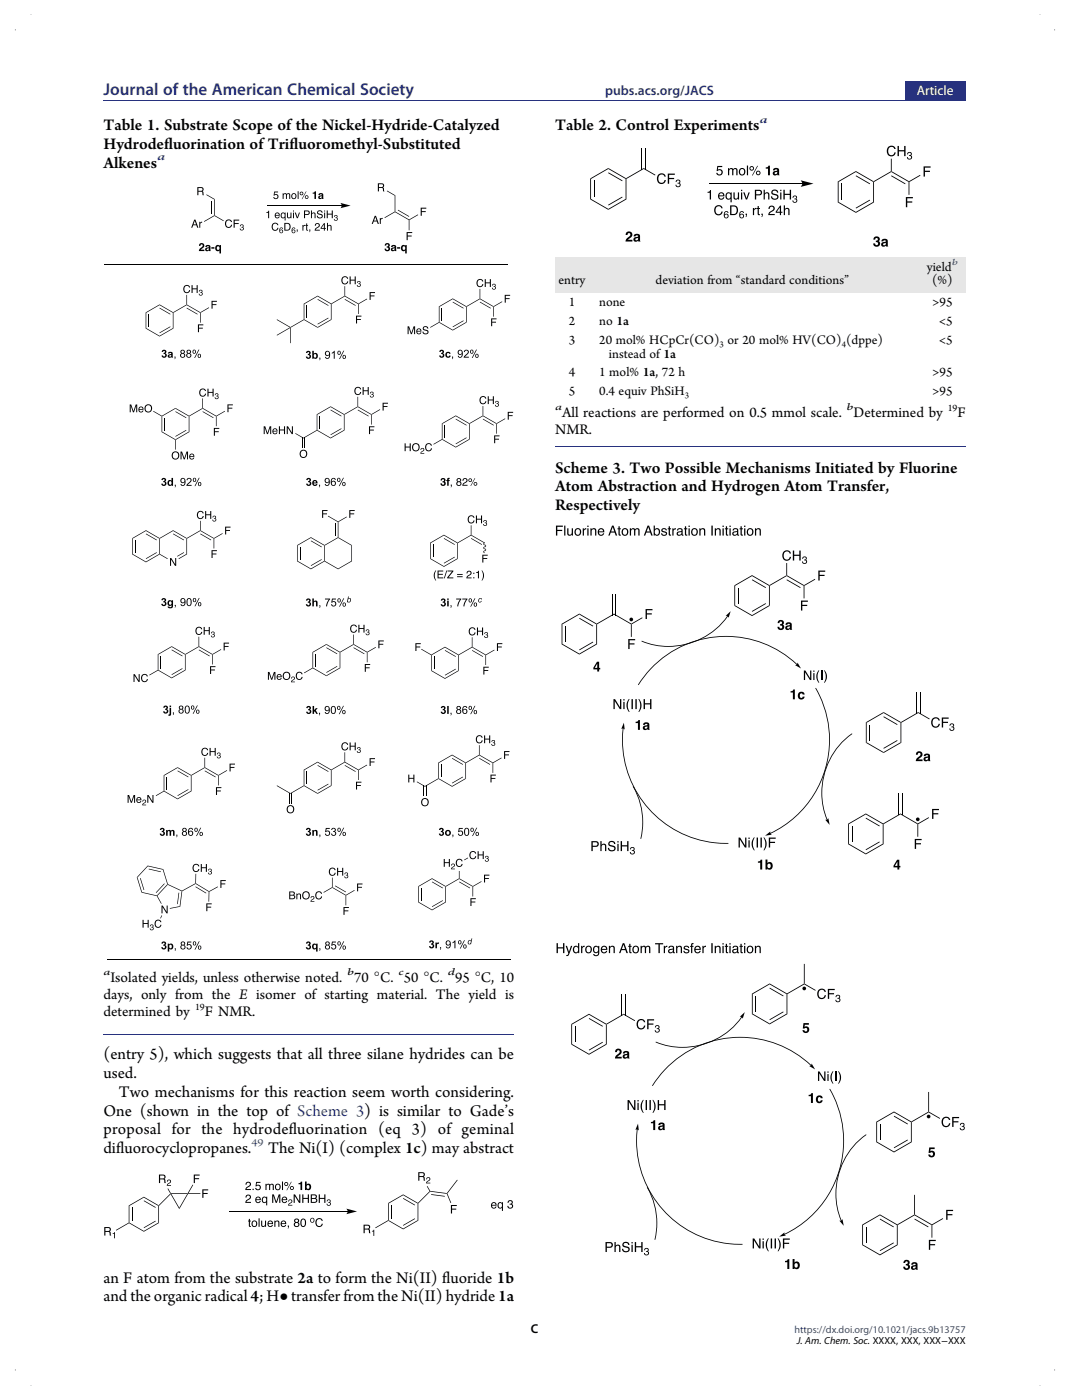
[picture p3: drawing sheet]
<svg xmlns="http://www.w3.org/2000/svg" width="221mm" height="289mm" viewBox="0 0 221 289" stroke-linecap="round" stroke-linejoin="round" font-family="sans-serif">
<defs><g id="words">
<text font-size="3.5" fill="#27317e" x="21.3" y="19.6">Journal of the American Chemical Society</text>
<g font-size="3.5">
<text x="21.3" y="26.9">Table 1. Substrate Scope of the Nickel-Hydride-Catalyzed</text>
<text x="114.5" y="26.9">Table 2. Control Experiments</text>
<text x="21.3" y="34.6">Alkenes</text>
<text x="21.3" y="30.8">Hydrodefuorination ofTrifuoromethyl-Substituted</text>
<text x="33.8" y="30.8">l</text>
<text x="59.7" y="30.8">l</text>
<text x="114.5" y="97.4">Scheme 3. Two Possible Mechanisms Initiated by Fluorine</text>
<text x="114.5" y="101.3">Atom Abstraction and Hydrogen Atom Transfer,</text>
<text x="114.5" y="105.2">Respectively</text>
<text x="21.3" y="218.4">(entry 5), which suggests that all three silane hydrides can be</text>
<text x="21.3" y="222.3">used.</text>
<text x="24.5" y="226.2">Two mechanisms for this reaction seem worth considering.</text>
<text x="21.3" y="230.1">One (shown in the top of Scheme 3) is similar to Gade’s</text>
<text x="21.3" y="233.9">proposal for the hydrodefuorination (eq 3) of geminal</text>
<text x="59.6" y="233.9">l</text>
<text x="21.3" y="237.8">difuorocyclopropanes.</text>
<text x="23.9" y="237.8">l</text>
<text x="55.3" y="237.8">The Ni(I) (complex 1c) may abstract</text>
<text x="21.3" y="264.5">an F atom from the substrate 2a to form the Ni(II) fuoride 1b</text>
<text x="21.3" y="268.4">andtheorganic radical4;H•transferfrom the Ni(II) hydride 1a</text>
<text x="91.2" y="264.5">l</text>
</g>
<g font-size="3.2">
<text x="114.5" y="89.6">NMR.</text>
<text x="115.9" y="86">All reactions are performed on 0.5 mmol scale.</text>
<text x="176" y="86">Determined by</text>
<text x="197.4" y="86">F</text>
<text x="22.8" y="202.5">Isolated yields, unless otherwise noted.</text>
<text x="73" y="202.5">70 °C. 50 °C.</text>
<text x="93.9" y="202.5">95 °C, 10</text>
<text x="21.3" y="206">days, only from the E isomer of starting material. The yield is</text>
<text x="21.3" y="209.6">determined by</text>
<text x="42.2" y="209.6">F NMR.</text>
</g>
<text font-size="2.8" fill="#27317e" x="124.8" y="19.6">pubs.acs.org/JACS</text>
<text font-size="2.8" fill="#fff" x="189.1" y="19.6">Article</text>
<g font-size="2.8">
<text x="115.2" y="58.6">entry</text>
<text x="135.2" y="58.6">deviation from “standard conditions”</text>
<text x="191.1" y="55.8">yield</text>
<text x="192.2" y="58.6">(%)</text>
<text x="117.3" y="63.2">1</text>
<text x="123.6" y="63.2">none</text>
<text x="192.2" y="63.2">&gt;95</text>
<text x="117.3" y="70.9">3</text>
<text x="117.3" y="67.1">2</text>
<text x="123.6" y="67.1">no 1a</text>
<text x="123.6" y="70.9">20 mol% HCpCr(CO) or 20 mol% HV(CO) (dppe)</text>
<text x="193.6" y="70.9">&lt;5</text>
<text x="193.6" y="67.1">&lt;5</text>
<text x="117.3" y="77.6">4</text>
<text x="123.6" y="77.6">1 mol% 1a, 72 h</text>
<text x="125.6" y="73.7">instead of1a</text>
<text x="192.2" y="77.6">&gt;95</text>
<text x="117.3" y="81.5">5</text>
<text x="123.6" y="81.5">0.4 equiv PhSiH</text>
<text x="192.2" y="81.5">&gt;95</text>
</g>
<text font-size="2.6" x="109.5" y="274.8">C</text>
<g font-size="2.4" fill="#1a4aa0">
<text x="156.6" y="25.3">a</text>
<text x="32.4" y="33.1">a</text>
<text x="51.8" y="236.3">49</text>
</g>
<g font-size="2.1">
<text x="114.5" y="84.6">a</text>
<text x="174.6" y="84.6">b</text>
<text x="195.4" y="84.8">19</text>
<text x="21.3" y="201.1">a</text>
<text x="71.6" y="201.1">b</text>
<text x="82.2" y="201.1">c</text>
<text x="92.4" y="201.1">d</text>
<text x="40.2" y="208.3">19</text>
<text x="164.3" y="277.1">J. Am. Chem. Soc. XXXX, XXX, XXX−XXX</text>
</g>
<text font-size="2.1" fill="#1a4aa0" x="163.8" y="274.8">https://dx.doi.org/10.1021/jacs.9b13757</text>
<text font-size="1.9" fill="#1a4aa0" x="196.2" y="54.6">b</text>
<g font-size="1.9">
<text x="148.4" y="71.5">3</text>
<text x="173.6" y="71.5">4</text>
<text x="141.2" y="82">3</text>
</g>
</g></defs>
<g fill="#000">
<path d="M79.8 39.3l1.7 1-.1 .1-1.6-1zM42.6 40.1l1.7 1h-.1l-1.7-.9zM42.1 45.6l2.1-1.1-2.1 1.2zM44.2 41.1h.1l-.1 3.4zM44.2 44.5l1.9 1v.1zM49.5 46.4l.4-.1a.31 .31 0 0 1 .3 .2 .31 .31 0 0 1-.1 .3 .41 .41 0 0 1-.1 .8 .41 .41 0 0 1-.6-.5h.2a.25 .25 0 0 0 .3 .3 .25 .25 0 0 0 .1-.5h-.2v-.1a.21 .21 0 0 0 .3-.1 .21 .21 0 0 0-.2-.3l-.3 .3h-.1zM56.2 46.2a.68 .68 0 0 1 .7-.3 .68 .68 0 0 1 .5 .5h-.2a.54 .54 0 0 0-.8-.2 .54 .54 0 0 0-.2 .8 .48 .48 0 0 0 .5 .4 .48 .48 0 0 0 .5-.4h.2a.74 .74 0 0 1-.9 .6 .74 .74 0 0 1-.5-1.1zM68.9 44.5l.3-.2a.3 .3 0 0 1 .4 .2 .3 .3 0 0 1-.1 .4 .39 .39 0 0 1-.1 .7 .39 .39 0 0 1-.6-.4h.2a.24 .24 0 0 0 .3 .2 .24 .24 0 0 0 0-.4l-.1-.2a.2 .2 0 0 0 .2-.1 .2 .2 0 0 0-.1-.2l-.3 .2h-.1zM71 59h.2l-.1 2.1zM70.2 41.8l2.1 .6-2.1 .5 .1-.1a.66 .66 0 0 0-.1-1zM73.7 58.1l.3-.1a.3 .3 0 0 1 .3 .1 .3 .3 0 0 1-.1 .4 .4 .4 0 0 1-.1 .7 .4 .4 0 0 1-.5-.4h.1a.24 .24 0 0 0 .4 .2 .24 .24 0 0 0 0-.4l-.2-.1a.2 .2 0 0 0 .3-.2 .2 .2 0 0 0-.2-.2l-.2 .2h-.2zM79.3 44.8l2.2-1.1-2.2 1.3z"/>
<path d="M81.4 40.4l.1-.1v3.4zM83.8 47.9h1.2v.2h-.9v.5h.8v.2h-.8v.7h-.3zM81.5 43.7l2.9 1.6zM82.1 43.3l2.3 1.3-.1 .1-2.3-1.3zM84.3 45.4h.1v2.1h-.1zM84.4 45.3l1.8-1.1v.1l-1.8 1.1zM86.7 42.8h1.2v.2h-.9v.5h.8v.2h-.8v.8h-.3zM98.9 59.6h.1v2zM101.5 58.7l.3-.2a.3 .3 0 0 1 .4 .2 .3 .3 0 0 1-.1 .4 .4 .4 0 0 1-.1 .7 .4 .4 0 0 1-.6-.5h.2a.24 .24 0 0 0 .3 .3 .24 .24 0 0 0 0-.4l-.1-.2a.2 .2 0 0 0 .3-.1 .2 .2 0 0 0-.2-.3l-.3 .3h-.1zM30 64.4l2.9-1.6v.1l-2.7 1.6zM32.9 63.5l2.3 1.2-.1 .2-2.2-1.3zM30 67.7h.2l2.7 1.5v.2z"/>
<path d="M32.9 62.8l2.8 1.7-2.8-1.6zM32.9 68.6l2.2-1.3 .1 .1-2.3 1.3zM32.9 69.2l2.7-1.5h.2l-2.9 1.7zM35.6 64.5h.2v3.2h-.2zM35.7 64.4l2.8-1.6-2.7 1.7zM38.4 60.8h.2l-.1 2zM38.5 63.5l2.3 1.2-.1 .2-2.2-1.3zM40.8 66.9h1.1v.2h-.9v.5h.8v.2h-.8v.7h-.2zM38.5 62.8l2.8 1.7zM41.2 64.5h.2v2h-.2zM41.1 59.9l.3-.2a.3 .3 0 0 1 .3 .2 .3 .3 0 0 1-.1 .4 .4 .4 0 0 1-.1 .7 .4 .4 0 0 1-.5-.4h.1a.24 .24 0 0 0 .4 .2 .24 .24 0 0 0 0-.4l-.2-.1a.2 .2 0 0 0 .3-.2 .2 .2 0 0 0-.2-.2l-.2 .2h-.2zM41.3 64.4l1.8-1v.1l-1.7 1z"/>
<path d="M43.6 62h1.1v.2h-.9v.5h.8v.2h-.8v.7h-.2zM57.1 65.8l2.8 1.7-2.8-1.5zM57.1 69.1l2.8-1.6-2.8 1.7zM59.9 67.4l2.8-1.5-2.7 1.7zM59.9 67.5l.1 3.3h-.2zM62.6 62.6l.2 .1-.1 3.2zM62.6 62.6l2.9-1.6v.1l-2.7 1.6zM65.5 61.7l2.3 1.2-.1 .2-2.2-1.3zM62.7 65.9l2.8 1.5v.2zM65.5 61l2.8 1.7-2.8-1.6zM65.5 66.8l2.2-1.3 .1 .1-2.3 1.3zM65.5 67.4l2.7-1.5h.2l-2.9 1.7z"/>
<path d="M68.2 62.7h.2v3.2h-.2zM68.3 62.6l2.8-1.5-2.7 1.6zM71.1 61.7l2.3 1.2-.1 .2-2.2-1.3zM73.4 65.1h1.1v.2h-.9v.5h.8v.2h-.8v.7h-.2zM71.1 61.1l2.8 1.6zM73.8 62.7h.2v2h-.2zM73.9 62.6l1.8-1v.1l-1.7 1zM76.2 60.2h1.1v.2h-.9v.5h.8v.2h-.8v.8h-.2zM88.7 67.5l1.9-1-1.8 1.1zM90.5 63.2l.1 .1v3.2zM90.5 63.2l2.9-1.7v.2l-2.8 1.6zM93.4 62.2l2.2 1.3-.1 .1-2.2-1.3z"/>
<path d="M90.6 66.5l2.8 1.5v.2zM93.4 61.5l2.8 1.7-2.8-1.5zM93.3 67.4l2.2-1.3 .1 .1-2.2 1.3zM93.4 68l2.7-1.6 .1 .1-2.8 1.7zM96.1 63.3h.1v3.2l-.1-.1zM96.2 63.2l2.8-1.6-2.8 1.7zM99 62.2l2.2 1.3v.1l-2.3-1.3zM101.3 65.7h1.1v.2h-.9v.4h.8v.2h-.8v.8h-.2zM99 61.6l2.8 1.6zM101.7 63.3h.1v2h-.1zM101.8 63.2l1.7-1.1 .1 .2-1.8 1zM104.1 60.8h1.1v.2h-.9v.5h.8v.2h-.8v.7h-.2z"/>
<path d="M31.6 84.7l1.8 1.1-1.8-.9zM33.3 85.9h.1v3.1l-.1 .1zM33.4 85.7l2.8-1.6v.2l-2.8 1.6zM36.2 84.8l2.2 1.3v.1l-2.2-1.3zM33.3 89.1l.1-.1 2.8 1.7zM36.2 84.1l2.8 1.7-2.8-1.5zM36.1 90.7h.2v2h-.2zM36.2 89.9l2.2-1.2v.1l-2.2 1.3zM36.2 90.6l2.7-1.6 .2 .1-2.8 1.6zM38.9 85.9h.2v3.2l-.2-.1zM39 85.7l2.8-1.5-2.7 1.7zM41.7 82.2h.2l-.1 2z"/>
<path d="M41.8 84.8l2.2 1.3v.1l-2.2-1.3zM44.1 88.2h1.1v.2h-.9v.5h.8v.2h-.8v.8h-.2zM41.8 84.2l2.8 1.6zM44.5 85.9h.2v2h-.2zM44.3 81.3l.4-.2a.3 .3 0 0 1 .3 .2 .3 .3 0 0 1-.1 .4 .4 .4 0 0 1-.1 .6 .4 .4 0 0 1-.5-.4h.1a.25 .25 0 0 0 .4 .3 .25 .25 0 0 0 0-.5l-.2-.1a.2 .2 0 0 0 .3-.1 .2 .2 0 0 0-.2-.3l-.3 .3h-.1zM44.6 85.7l1.7-1 .1 .1-1.7 1.1zM46.9 83.4h1.1v.2h-.9v.5h.8v.2h-.8v.7h-.2zM60.9 89.3l1.7 1v.1l-1.7-1zM62.6 90.3l2.8-1.6-2.8 1.7zM65.3 85.4l.1 .1v3.2zM65.3 85.4l2.9-1.6v.1l-2.8 1.6zM68.2 84.5l2.2 1.3v.1l-2.3-1.3z"/>
<path d="M65.4 88.7l2.8 1.6v.1zM68.2 83.8l2.8 1.7-2.8-1.6zM68.1 89.6l2.3-1.3v.1l-2.2 1.3zM68.2 90.3l2.7-1.6 .1 .1-2.8 1.6zM70.9 85.5h.1v3.3l-.1-.1zM71 85.4l2.8-1.5-2.8 1.6zM73.7 81.8h.1v2.1zM73.8 84.5l2.2 1.3v.1l-2.3-1.3zM76.1 87.9h1.1v.2h-.9v.5h.8v.2h-.8v.7h-.2zM73.8 83.9l2.8 1.6zM76.5 85.5h.2v2.1h-.2zM76.3 80.9l.4-.1a.3 .3 0 0 1 .3 .1 .3 .3 0 0 1-.1 .4 .4 .4 0 0 1-.1 .7 .4 .4 0 0 1-.5-.4h.1a.24 .24 0 0 0 .4 .2 .24 .24 0 0 0 0-.4l-.2-.1a.2 .2 0 0 0 .3-.2 .2 .2 0 0 0-.2-.2l-.3 .3h-.1z"/>
<path d="M76.6 85.4l1.7-1 .1 .1-1.7 1zM78.9 83.1h1.1v.1h-.9v.5h.8v.2h-.8v.8h-.2zM86.8 92.5a.42 .42 0 0 1 .7 .2 .42 .42 0 0 1-.5 .5l-.2 .2h.7v.2h-.8l.1-.4a.41 .41 0 0 0 .4-.2 .41 .41 0 0 0 0-.5l-.5 .3zM87.8 91.6a.69 .69 0 0 1 .7-.2 .69 .69 0 0 1 .6 .5h-.3a.54 .54 0 0 0-.7-.2 .54 .54 0 0 0-.2 .7 .48 .48 0 0 0 .5 .5 .48 .48 0 0 0 .5-.5h.2a.74 .74 0 0 1-1 .6 .74 .74 0 0 1-.4-1zM89.4 91.6l1.8-1-1.8 1.1zM91.1 87.3l.1 .1v3.2zM91.1 87.3l2.9-1.6v.1l-2.8 1.6zM94 86.4l2.2 1.2v.2l-2.3-1.3zM91.2 90.6l2.8 1.5v.2zM94 85.7l2.8 1.7-2.8-1.6zM93.9 91.5l2.3-1.3v.1l-2.2 1.3zM94 92.1l2.7-1.5h.1l-2.8 1.7z"/>
<path d="M96.7 87.4h.1v3.2h-.1zM96.8 87.3l2.8-1.6-2.8 1.7zM99.5 83.7h.2l-.1 2zM99.6 86.4l2.2 1.2v.2l-2.2-1.3zM101.9 89.8h1.1v.2h-.9v.5h.8v.2h-.8v.7h-.2zM99.6 85.7l2.8 1.7zM102.3 87.4h.2v2h-.2zM102.1 82.8l.4-.1a.3 .3 0 0 1 .3 .1 .3 .3 0 0 1-.1 .4 .4 .4 0 0 1-.1 .7 .4 .4 0 0 1-.5-.4h.1a.24 .24 0 0 0 .4 .2 .24 .24 0 0 0 0-.4l-.2-.1a.2 .2 0 0 0 .3-.2 .2 .2 0 0 0-.2-.2l-.3 .3h-.1zM102.4 87.3l1.7-1 .1 .1-1.7 1zM104.7 84.9h1.1v.2h-.9v.5h.8v.2h-.8v.7h-.2zM27.2 111l2.9-1.7v.2l-2.7 1.6zM30.1 110l2.3 1.3-.1 .1-2.2-1.3z"/>
<path d="M27.2 114.3l.2-.1 2.7 1.6v.2zM30.1 109.3l2.8 1.7-2.8-1.5zM30.1 115.2l2.2-1.3 .1 .1-2.3 1.3zM30.1 115.8l2.8-1.5-2.8 1.7zM32.8 111.1h.2l-.1 3.2zM32.9 111l2.8-1.7v.2l-2.7 1.6zM32.9 114.3l1.7 .9-.1 .1zM35.1 115.1h.2l.8 1.3v-1.3h.2v1.6h-.2l-.8-1.3v1.3h-.2zM35.7 110l2.3 1.3-.1 .1-2.2-1.3zM35.7 109.3l2.8 1.7-2.8-1.5zM36.5 114.7l1.4-.8 .1 .1-1.4 .8zM36.8 115.2l1.6-1 .2 .1-1.7 1z"/>
<path d="M38.4 111.1h.2v3.2l-.2-.1zM38.5 111l2.8-1.6-2.7 1.7zM41.2 107.4h.2l-.1 2zM41.3 110l2.3 1.3-.1 .1-2.2-1.3zM43.6 113.5h1.1v.2h-.9v.4h.8v.2h-.8v.8h-.2zM41.3 109.4l2.8 1.6zM44 111.1h.2v2h-.2zM43.9 106.5l.3-.2a.3 .3 0 0 1 .3 .2 .3 .3 0 0 1-.1 .4 .4 .4 0 0 1-.1 .7 .4 .4 0 0 1-.5-.4h.1a.24 .24 0 0 0 .4 .2 .24 .24 0 0 0 0-.4l-.2-.2a.2 .2 0 0 0 .3-.1 .2 .2 0 0 0-.2-.2l-.2 .2h-.2zM44.1 111l1.8-1.1v.2l-1.7 1zM46.4 108.6h1.1v.2h-.9v.5h.8v.2h-.8v.7h-.2zM61.2 112.4l2.9-1.6v.1l-2.7 1.6zM64.1 111.5l2.3 1.2-.1 .2-2.2-1.3z"/>
<path d="M61.2 115.7h.2l2.7 1.5v.2zM64.1 110.8l2.8 1.7-2.8-1.6zM64.1 116.6l2.2-1.3 .1 .1-2.3 1.3zM66.4 105.2h1.1v.2h-.9v.5h.8v.2h-.8v.7h-.2zM64.1 117.2l2.8-1.5-2.8 1.7zM66.8 112.5h.2l-.1 3.2zM66.9 112.4l2.8-1.6-2.7 1.7zM67.7 106.4l2 1.2-2.1-1.1zM69.6 107.7h.2l-.1 3.1zM66.9 115.7l2.8 1.5v.2zM69.7 110.8l2.9 1.6-.1 .1zM69.7 107.5l1.8-1v.1l-1.7 1.1z"/>
<path d="M72 105.2h1.1v.2h-.9v.5h.8v.2h-.8v.7h-.2zM69.7 117.2l2.8-1.5h.1l-2.9 1.7zM88.7 111.9l2.8-1.6v.1l-2.7 1.6zM91.6 111l2.2 1.2-.1 .2-2.2-1.3zM88.7 115.2h.1l2.7 1.5v.2zM91.5 110.3l2.8 1.7-2.8-1.6zM91.5 116.1l2.2-1.3 .1 .1-2.2 1.3zM91.5 116.7l2.8-1.5h.1l-2.9 1.7zM94.3 112h.1v3.2h-.1zM94.3 111.9l2.8-1.6-2.7 1.7zM97.1 108.3h.1l-.1 2zM97.2 111l2.2 1.2-.1 .2-2.2-1.3z"/>
<path d="M99.5 114.4h1.1v.2h-.9v.5h.8v.2h-.8v.7h-.2zM99.7 112l.2-.1-.1 .3a.36 .36 0 0 1 .4 .4 .36 .36 0 0 1-.4 .3v.1a.36 .36 0 0 1 .4 .4 .36 .36 0 0 1-.4 .3l.1 .4a.32 .32 0 0 1-.2-.4 .32 .32 0 0 1 .4-.3v-.1a.36 .36 0 0 1-.4-.3 .36 .36 0 0 1 .4-.4l-.4-.3zM97.1 110.3l2.9 1.6-.1 .1zM99.7 107.4l.3-.2a.3 .3 0 0 1 .4 .2 .3 .3 0 0 1-.2 .4 .4 .4 0 0 1 0 .7 .4 .4 0 0 1-.6-.4h.2a.24 .24 0 0 0 .3 .2 .24 .24 0 0 0 0-.4l-.2-.1a.2 .2 0 0 0 .3-.2 .2 .2 0 0 0-.2-.2l-.2 .2h-.1zM30.8 139.2l1.8-1-1.8 1.1zM32.5 134.9l.2 .1-.1 3.2zM32.5 134.9l2.9-1.6v.1l-2.7 1.6zM35.4 133.9l2.3 1.3-.1 .1-2.2-1.2zM32.6 138.2l2.8 1.5v.2zM35.4 133.3l2.8 1.7-2.8-1.6zM35.4 139.1l2.2-1.3 .1 .1-2.3 1.3zM35.4 139.7l2.7-1.6 .2 .1-2.9 1.7z"/>
<path d="M38.1 135h.2v3.2l-.2-.1zM38.2 134.9l2.8-1.6-2.7 1.7zM40.9 131.3h.2l-.1 2zM41 133.9l2.3 1.3-.1 .1-2.2-1.2zM43.3 137.4h1.1v.2h-.9v.5h.8v.2h-.8v.7h-.2zM41 133.3l2.8 1.7zM43.7 135h.2v2h-.2zM43.6 130.4l.3-.2a.3 .3 0 0 1 .3 .2 .3 .3 0 0 1-.1 .4 .4 .4 0 0 1-.1 .7 .4 .4 0 0 1-.5-.4h.1a.24 .24 0 0 0 .4 .2 .24 .24 0 0 0 0-.4l-.2-.2a.2 .2 0 0 0 .3-.1 .2 .2 0 0 0-.2-.2l-.2 .2h-.2zM43.8 134.9l1.8-1v.1l-1.7 1zM46.1 132.5h1.1v.2h-.9v.5h.8v.2h-.8v.7h-.2zM61.2 138.8a.69 .69 0 0 1 .7-.3 .69 .69 0 0 1 .5 .6h-.2a.54 .54 0 0 0-.8-.3 .54 .54 0 0 0-.2 .8 .48 .48 0 0 0 .5 .4 .48 .48 0 0 0 .5-.4h.2a.74 .74 0 0 1-1 .6 .74 .74 0 0 1-.4-1.1zM62.7 138.7l1.8-1-1.8 1.1z"/>
<path d="M64.4 134.5h.2l-.1 3.2zM64.4 134.5l2.9-1.7v.2l-2.7 1.5zM67.3 133.5l2.3 1.3-.1 .1-2.2-1.3zM64.5 137.7l2.8 1.6v.1zM67.3 132.8l2.8 1.7-2.8-1.5zM67.3 138.6l2.2-1.3 .1 .2-2.3 1.2zM67.3 139.3l2.7-1.6 .2 .1-2.9 1.6zM70 134.5h.2v3.3l-.2-.1zM70.1 134.4l2.8-1.5-2.7 1.6zM72.8 130.9h.2l-.1 2zM72.9 133.5l2.3 1.3-.1 .1-2.2-1.3zM75.2 136.9h1.1v.2h-.9v.5h.8v.2h-.8v.7h-.2z"/>
<path d="M72.9 132.9l2.8 1.6zM75.6 134.5h.2v2.1h-.2zM75.5 129.9l.3-.1a.3 .3 0 0 1 .3 .2 .3 .3 0 0 1-.1 .3 .4 .4 0 0 1-.1 .7 .4 .4 0 0 1-.5-.4h.1a.25 .25 0 0 0 .4 .3 .25 .25 0 0 0 0-.5l-.2-.1a.2 .2 0 0 0 .3-.1 .2 .2 0 0 0-.2-.3l-.2 .3h-.2zM75.7 134.4l1.8-1v.1l-1.7 1zM78 132.1h1.1v.2h-.9v.5h.8v.2h-.8v.7h-.2zM85.7 132.6h1.1v.2h-.9v.5h.8v.2h-.8v.7h-.2zM86.9 133.8l2.1 1.3-2.2-1.2zM88.9 135.1h.1v3.2h-.1zM89 135l2.8-1.6v.1l-2.8 1.6zM91.8 134.1l2.2 1.2-.1 .2-2.2-1.3zM88.9 138.3h.1l2.8 1.5v.2zM91.8 133.4l2.8 1.7-2.8-1.6z"/>
<path d="M91.7 139.2l2.2-1.3 .1 .1-2.2 1.3zM91.8 139.8l2.7-1.5h.1l-2.8 1.7zM94.5 135.1h.1v3.2h-.1zM94.6 135l2.8-1.6-2.8 1.7zM97.3 131.4h.1v2zM98.7 123.5l.5-.2 .2 .3h-.2a.27 .27 0 0 0-.4 .1 .27 .27 0 0 0 .3 .4l.2-.2a.41 .41 0 0 1-.6 .3 .41 .41 0 0 1 0-.7zM97.4 134.1l2.2 1.2-.1 .2-2.2-1.3zM99.7 137.5h1.1v.2h-.9v.5h.8v.2h-.8v.7h-.2zM97.4 133.4l2.8 1.7zM100.1 135.1h.1v2h-.1zM99.9 130.5l.3-.2a.3 .3 0 0 1 .4 .2 .3 .3 0 0 1-.1 .4 .4 .4 0 0 1-.1 .7 .4 .4 0 0 1-.6-.4h.2a.24 .24 0 0 0 .3 .2 .24 .24 0 0 0 0-.4l-.1-.1a.2 .2 0 0 0 .2-.2 .2 .2 0 0 0-.1-.2l-.3 .2h-.1zM100.2 135l1.7-1 .1 .1-1.8 1z"/>
<path d="M102.5 132.6h1.1v.2h-.9v.5h.8v.2h-.8v.7h-.2zM33.8 159.9l2.8-1.7v.2l-2.7 1.5zM36.7 158.9l2.2 1.3-.1 .1-2.2-1.3zM36.6 158.2l2.8 1.7-2.8-1.5zM39.4 159.9h.1v3.3l-.1-.1zM39.4 159.8l2.8-1.5-2.7 1.6zM42.2 156.3h.1l-.1 2zM42.2 158.3l2.8 1.6zM44.8 155.3l.3-.1a.3 .3 0 0 1 .4 .2 .3 .3 0 0 1-.2 .3 .4 .4 0 0 1-.1 .7 .4 .4 0 0 1-.5-.4h.2a.24 .24 0 0 0 .3 .3 .25 .25 0 0 0 0-.5l-.2-.1a.2 .2 0 0 0 .3-.1 .2 .2 0 0 0-.2-.3l-.2 .3h-.2zM45 159.8l1.8-1v.1l-1.7 1zM47.3 157.5h1.2v.2h-.9v.5h.7v.1h-.7v.8h-.3zM60.1 139.7a.42 .42 0 0 1 .7 .1 .42 .42 0 0 1-.5 .6l-.1 .2h.6v.1h-.8l.1-.4a.41 .41 0 0 0 .5-.2 .41 .41 0 0 0-.1-.4l-.5 .2z"/>
<path d="M62.6 158.7l2.9-1.6v.1l-2.7 1.6zM65.5 157.8l2.3 1.3-.1 .1-2.2-1.3zM65.5 157.1l2.8 1.7-2.8-1.6zM68.2 158.8h.2v3.3l-.2-.1zM68.3 158.7l2.8-1.5-2.7 1.6zM71 155.1h.2l-.1 2.1zM71.1 157.8l2.3 1.3-.1 .1-2.2-1.3zM71.1 157.2l2.8 1.6zM73.7 154.2l.3-.1a.3 .3 0 0 1 .3 .1 .3 .3 0 0 1-.1 .4 .4 .4 0 0 1-.1 .7 .4 .4 0 0 1-.5-.4h.1a.24 .24 0 0 0 .4 .2 .24 .24 0 0 0 0-.4l-.2-.1a.2 .2 0 0 0 .3-.2 .2 .2 0 0 0-.2-.2l-.2 .2h-.2zM73.9 158.7l1.8-1v.1l-1.7 1zM76.2 156.3h1.1v.2h-.9v.5h.8v.2h-.8v.8h-.2zM90.4 157.3l2.8-1.7v.2l-2.7 1.6z"/>
<path d="M93.3 156.3l2.2 1.3-.1 .1-2.2-1.3zM93.2 155.6l2.8 1.7-2.8-1.5zM96 157.4h.1v3.2l-.1-.1zM96 157.2l2.8-1.5-2.7 1.7zM98.8 153.7h.1l-.1 2zM98.9 156.3l2.2 1.3-.1 .1-2.2-1.3zM98.8 155.7l2.8 1.6zM101.6 157.4h.1v2h-.1zM101.4 152.8l.3-.2a.3 .3 0 0 1 .4 .2 .3 .3 0 0 1-.2 .4 .4 .4 0 0 1 0 .6 .4 .4 0 0 1-.6-.4h.2a.24 .24 0 0 0 .3 .3 .25 .25 0 0 0 0-.5l-.2-.1a.2 .2 0 0 0 .3-.1 .2 .2 0 0 0-.2-.3l-.2 .3h-.2zM101.6 157.2l1.8-1 .1 .1-1.8 1.1zM103.9 154.9h1.2v.2h-.9v.5h.8v.2h-.8v.7h-.3zM29.4 165.1a.42 .42 0 0 1 .7 .1 .42 .42 0 0 1-.5 .5l-.1 .2h.6v.2h-.8l.2-.4a.41 .41 0 0 0 .4-.2 .41 .41 0 0 0-.1-.5l-.5 .3z"/>
<path d="M30.4 163.9h.2l.8 1.3v-1.3h.2v1.7h-.2l-.8-1.3v1.3h-.2zM30.5 178.5l3.2 .7-.1 .1-3.1-.7zM30.7 179.1l2.5 .6-.1 .1-2.4-.5zM32.1 164l1.7-.9-1.6 1.1zM33.7 179.2l.9 3.2-1-3.1zM33.8 159.9h.1l-.1 3.2zM33.8 163.1l2.8 1.6v.1zM36.6 164l2.2-1.3 .1 .2-2.2 1.2zM36.6 164.7l2.8-1.6 .1 .1-2.9 1.6zM42.3 158.9l2.2 1.3-.1 .1-2.2-1.3zM44.5 162.3h1.2v.2h-.9v.5h.7v.2h-.7v.7h-.3zM45 159.9h.1v2.1h-.1z"/>
<path d="M57.1 162l2.8 1.6v.1l-2.8-1.6zM59.9 163.6l2.8-1.6-2.8 1.7zM62.6 158.7l.2 .1-.1 3.2zM62.7 162l2.8 1.6v.1zM65.5 162.9l2.2-1.3 .1 .1-2.3 1.3zM65.5 163.6l2.7-1.6 .2 .1-2.9 1.6zM73.4 161.2h1.1v.2h-.9v.5h.8v.2h-.8v.7h-.2zM73.8 158.8h.2v2h-.2zM84.2 159.7h.2v.7h.8v-.7h.3v1.7h-.3v-.8h-.8v.8h-.2zM86 161.2l1.6 .9v.1l-1.7-.9zM87.6 162.1l2.8-1.5-2.8 1.6zM90.4 157.3l.1 .1-.1 3.2z"/>
<path d="M91.5 177.1h.2v.7h.8v-.7h.3v1.6h-.3v-.7h-.8v.7h-.2zM93.1 178.3a.42 .42 0 0 1 .7 .1 .42 .42 0 0 1-.5 .5l-.1 .2h.6v.2h-.8l.1-.4a.41 .41 0 0 0 .4-.2 .41 .41 0 0 0 0-.5l-.5 .3zM90.4 160.6l2.8 1.5v.1zM94.6 179.6h.2l-.1 1.6zM94.2 177.3a.69 .69 0 0 1 .7-.2 .69 .69 0 0 1 .5 .5h-.2a.54 .54 0 0 0-.8-.2 .54 .54 0 0 0-.2 .7 .48 .48 0 0 0 .5 .5 .48 .48 0 0 0 .5-.4h.2a.74 .74 0 0 1-1 .6 .74 .74 0 0 1-.4-1.1zM93.2 161.4l2.2-1.2 .1 .1-2.2 1.3zM93.2 162.1l2.8-1.6 .1 .1-2.9 1.6zM95.7 177.3l.8-.5v.2l-.7 .4zM100.1 176.7l.3-.2a.3 .3 0 0 1 .3 .2 .3 .3 0 0 1-.1 .3 .4 .4 0 0 1-.1 .7 .4 .4 0 0 1-.5-.4h.1a.25 .25 0 0 0 .4 .3 .25 .25 0 0 0 0-.5l-.2-.1a.2 .2 0 0 0 .3-.1 .2 .2 0 0 0-.2-.3l-.3 .3h-.1zM101.1 159.7h1.2v.2h-.9v.5h.7v.2h-.7v.8h-.3zM30.5 178.5v.1l-2.1 2.3h-.2zM28.2 180.9h.2l.9 3.1-.1 .1z"/>
<path d="M29.4 189.7h.2v.7h.8v-.7h.3v1.6h-.3v-.8h-.8v.8h-.2zM28.9 181.1h.1l.8 2.4h-.2zM31 190.8l.3-.2a.3 .3 0 0 1 .3 .2 .3 .3 0 0 1-.1 .4 .4 .4 0 0 1-.1 .7 .4 .4 0 0 1-.5-.4h.1a.24 .24 0 0 0 .4 .2 .24 .24 0 0 0 0-.4l-.2-.2a.2 .2 0 0 0 .3-.1 .2 .2 0 0 0-.2-.2l-.2 .2h-.2zM29.3 184l3.1 .7-3.2-.6zM32.1 189.9a.69 .69 0 0 1 .7-.3 .69 .69 0 0 1 .5 .6h-.2a.54 .54 0 0 0-.8-.3 .54 .54 0 0 0-.2 .8 .48 .48 0 0 0 .5 .4 .48 .48 0 0 0 .5-.4h.2a.74 .74 0 0 1-1 .6 .74 .74 0 0 1-.4-1zM33.3 188.8h.1l-.2 .6-.2-.1zM33.3 186.7h.3l.8 1.3v-1.3h.2v1.6h-.3l-.8-1.3v1.3h-.2zM32.4 184.7l.9 1.6-.1 .1zM33.9 182.2l.1 .1-1.8 1.8-.1-.1zM34.5 182.4h.1l-2.2 2.3zM34.6 182.4l2.9 1.3zM35 187.3l2-.4 .2 .1-2.2 .4z"/>
<path d="M37.4 183.8h.2l-.4 3.2-.2-.1zM37.5 183.7l2.8-1.5-2.7 1.6zM40.3 180.2h.2l-.2 2zM42.5 186.3h1.2v.2h-.9v.5h.8v.2h-.8v.7h-.3zM40.4 182.8l2.2 1.3-.1 .1-2.2-1.3zM40.3 182.2l2.8 1.7zM43 183.9h.2l-.1 2h-.1zM43 179.3l.3-.2a.3 .3 0 0 1 .3 .2 .3 .3 0 0 1-.1 .4 .4 .4 0 0 1-.1 .7 .4 .4 0 0 1-.5-.5h.1a.25 .25 0 0 0 .4 .3 .24 .24 0 0 0 0-.4l-.2-.2a.2 .2 0 0 0 .3-.1 .2 .2 0 0 0-.2-.2l-.2 .2h-.2zM43.1 183.8l1.8-1 .1 .1-1.8 1zM45.4 181.5h1.2v.2h-.9v.5h.8v.2h-.8v.7h-.3zM64.1 184.9a.42 .42 0 0 1 .7 .2 .42 .42 0 0 1-.5 .5l-.1 .2h.6v.2h-.8l.2-.4a.41 .41 0 0 0 .4-.2 .41 .41 0 0 0-.1-.5l-.5 .3zM65.2 184a.69 .69 0 0 1 .7-.2 .69 .69 0 0 1 .5 .5h-.2a.54 .54 0 0 0-.8-.2 .54 .54 0 0 0-.2 .7 .48 .48 0 0 0 .5 .5 .48 .48 0 0 0 .5-.4h.2a.74 .74 0 0 1-.9 .6 .74 .74 0 0 1-.5-1.1z"/>
<path d="M66.7 184l1.8-1-1.7 1.1zM68.5 181h.1l-.1 2zM70.8 187h1.1v.2h-.9v.5h.8v.2h-.8v.8h-.2zM68.5 183l2.8 1.6zM69.1 182.6l2.3 1.3-.1 .1-2.2-1.3zM71.3 184.7h.1v2h-.1zM71.1 180.1l.3-.2a.3 .3 0 0 1 .4 .2 .3 .3 0 0 1-.2 .4 .4 .4 0 0 1-.1 .6 .4 .4 0 0 1-.5-.4h.1a.25 .25 0 0 0 .4 .3 .24 .24 0 0 0 0-.4l-.2-.2a.2 .2 0 0 0 .3-.1 .2 .2 0 0 0-.2-.3l-.2 .3h-.2zM71.3 184.5l1.8-1v.2l-1.7 1zM73.6 182.2h1.1v.2h-.9v.5h.8v.2h-.8v.7h-.2zM86.2 182.8l2.9-1.7v.2l-2.7 1.5zM89.1 181.8l2.2 1.3v.1l-2.2-1.3zM86.2 186.1l.2-.1 2.7 1.6v.1z"/>
<path d="M89.1 181.1l2.8 1.7-2.8-1.5zM89.1 186.9l2.2-1.3v.2l-2.2 1.2zM89.1 187.6l2.7-1.6 .2 .1-2.9 1.6zM91.8 182.8h.2v3.3l-.2-.1zM91.9 182.7l2.8-1.5-2.7 1.6zM94.7 181.8l2.2 1.3v.1l-2.2-1.3zM97 185.2h1.1v.2h-.9v.5h.8v.2h-.8v.7h-.2zM94.7 181.2l2.8 1.6zM97.4 182.8h.2v2.1h-.2zM97.5 182.7l1.7-1 .1 .1-1.7 1zM99.8 180.4h1.1v.2h-.9v.5h.8v.1h-.8v.8h-.2z"/>
<path d="M40.9 38.8h.6a.29 .29 0 0 1 .3 .3 .29 .29 0 0 1-.4 .2h-.5zM40.7 38.6v1.7h.2v-.8l.7 .1 .2 .7h.3l-.2-.7-.1-.2a.46 .46 0 0 0 .2-.5 .46 .46 0 0 0-.6-.3z"/>
<path d="M64.5 39.7v.2h.3v1.1h.4v-1.5zM65.9 40.6l.4-.1a.2 .2 0 0 1-.1 .3 .2 .2 0 0 1-.3-.1zM65.7 40v.2h.3a.19 .19 0 0 1 .2-.2 .19 .19 0 0 1 .1 .2v.1a.42 .42 0 0 0-.6 .2 .42 .42 0 0 0 .3 .6l.4-.2v.1h.3l-.1-1-.4-.2z"/>
<path d="M78.1 38h.6a.29 .29 0 0 1 .3 .3 .29 .29 0 0 1-.4 .3h-.5zM77.9 37.8v1.7h.2v-.7h.7l.2 .7h.3l-.1-.7-.2-.2a.46 .46 0 0 0 .2-.5 .46 .46 0 0 0-.5-.3z"/>
<path d="M38 59a.81 .81 0 0 0-.1 1.1 .81 .81 0 0 0 1.1 .1l.2-.4h-.2a.53 .53 0 0 1-.7 .4 .53 .53 0 0 1-.3-.8 .48 .48 0 0 1 .5-.4 .48 .48 0 0 1 .5 .3h.2a.69 .69 0 0 0-.5-.5 .69 .69 0 0 0-.7 .2zM39.5 58.8v1.6h.2v-.7h.8v.7h.3v-1.6h-.3v.7h-.8v-.7z"/>
<path d="M40.2 45.5l.2 .8h-.5zM40 45.3l-.6 1.7h.3l.1-.5h.7l.2 .5h.2l-.6-1.7zM41.1 45.7v1.3h.2v-.9l.4-.2v-.2l-.4 .3v-.3z"/>
<path d="M41.2 50.2l-.2 .5h.3a.25 .25 0 0 1 .2-.3 .25 .25 0 0 1 .3 .2 .25 .25 0 0 1-.1 .3l-.5 .4-.2 .5h1.1v-.3h-.7l.1-.1a.68 .68 0 0 0 .6-.5 .68 .68 0 0 0-.4-.8zM42.6 51.3l.4-.1a.22 .22 0 0 1-.1 .3 .22 .22 0 0 1-.3-.1zM42.4 50.7l-.1 .2h.4a.2 .2 0 0 1 .2-.1 .2 .2 0 0 1 .2 .2h-.1a.44 .44 0 0 0-.6 .2 .44 .44 0 0 0 .3 .6l.4-.2v.2h.4l-.1-1.1-.5-.2zM43.6 51v.3h.6v-.3zM44.7 51.2a.34 .34 0 0 1 .6 0 .34 .34 0 0 1-.6 0zM44.5 50.7a.59 .59 0 0 0-.1 .8 .59 .59 0 0 0 .9 .1v.7h.3v-1.8h-.3v.2l-.4-.2z"/>
<path d="M46.6 45.5a.84 .84 0 0 0-.1 1.2 .84 .84 0 0 0 1.2 .1l.2-.5h-.3a.55 .55 0 0 1-.7 .4 .55 .55 0 0 1-.3-.8 .5 .5 0 0 1 .5-.5 .5 .5 0 0 1 .5 .4h.2a.7 .7 0 0 0-.5-.6 .7 .7 0 0 0-.7 .3zM48.2 45.3v1.7h.2v-.8h.8v-.2h-.8v-.5h.9v-.2z"/>
<path d="M54.9 43.7v.2h.4v1.1h.2v-1.6zM56.8 44a.58 .58 0 0 0 0 .9 .58 .58 0 0 0 .9-.3h-.2a.33 .33 0 0 1-.4 .3 .33 .33 0 0 1-.2-.4h.8a.53 .53 0 0 0-.3-.6 .53 .53 0 0 0-.6 .1zM57 44.1l.3-.1 .2 .3h-.6zM58.2 44.1a.36 .36 0 0 1 .5 .3 .36 .36 0 0 1-.6 .3zM58 44a.56 .56 0 0 0-.1 .8 .56 .56 0 0 0 .8 .1v.6h.2v-1.7h-.2v.2l-.3-.2zM59.2 43.8v.8a.39 .39 0 0 0 .3 .4 .39 .39 0 0 0 .4-.2v.2h.2v-1.2h-.2v.9l-.3 .2-.2-.2v-.9zM60.4 43.8v1.2h.2v-1.2zM60.4 43.4v.2h.2v-.2zM60.8 43.8l.4 1.2h.2l.5-1.2h-.3l-.3 1-.3-1zM62.7 43.4v1.6h.2v-.7h.5a.46 .46 0 0 0 .5-.4 .46 .46 0 0 0-.5-.5zM62.9 43.6h.4a.28 .28 0 0 1 .4 .3 .28 .28 0 0 1-.4 .2h-.4zM64.1 43.4v1.6h.2v-.8l.3-.2 .3 .2v.8h.2v-.7a.41 .41 0 0 0-.3-.5 .41 .41 0 0 0-.5 .2v-.6zM65.5 43.5a.56 .56 0 0 0 0 .7 .56 .56 0 0 0 .7 .2l.1 .1a.4 .4 0 0 1-.4 .4 .4 .4 0 0 1-.4-.4h-.2a.58 .58 0 0 0 .7 .6 .58 .58 0 0 0 .4-.9l-.7-.2-.1-.2a.38 .38 0 0 1 .4-.2 .38 .38 0 0 1 .3 .3h.2a.59 .59 0 0 0-.4-.5 .59 .59 0 0 0-.6 .1zM66.8 43.8v1.2h.2v-1.2zM66.8 43.4v.2h.2v-.2zM67.4 43.4v1.6h.2v-.7h.8v.7h.2v-1.6h-.2v.7h-.8v-.7z"/>
<path d="M56.5 39.5l-.1 .8a.5 .5 0 0 1 .8 .2 .33 .33 0 0 1-.3 .4 .33 .33 0 0 1-.3-.3h-.2a.53 .53 0 0 0 .6 .5 .53 .53 0 0 0 .4-.7 .53 .53 0 0 0-.8-.3l.1-.4h.6v-.2zM58.3 39.9v1.1h.2v-.8l.2-.2 .2 .1 .1 .9h.2v-.8l.2-.2 .2 .1v.9h.2v-.7a.39 .39 0 0 0-.2-.4 .39 .39 0 0 0-.5 .1 .38 .38 0 0 0-.6 0v-.1zM60.3 40.1a.38 .38 0 0 1 .6 .4 .38 .38 0 0 1-.6 .3zM60 40.4a.6 .6 0 0 0 1.2 0 .6 .6 0 0 0-1.2 0zM61.4 39.4v1.6h.2v-1.6zM62.9 40.6a.38 .38 0 0 0 .7 0 .38 .38 0 0 0-.7 0zM63.1 39.5l-.9 1.6 1-1.6zM61.9 39.9a.25 .25 0 0 1 .5 0 .25 .25 0 0 1-.5 0zM61.8 39.9a.4 .4 0 0 0 .8 0 .4 .4 0 0 0-.8 0zM63 40.6a.25 .25 0 0 1 .5 0 .25 .25 0 0 1-.5 0z"/>
<path d="M57.7 47a.55 .55 0 0 0-.1 .8 .55 .55 0 0 0 .7 .2 .37 .37 0 0 0 0-.6 .37 .37 0 0 0-.6 .1l.2-.4 .5 .1-.2-.3zM57.7 47.7a.3 .3 0 0 1 .6 0 .3 .3 0 0 1-.6 0z"/>
<path d="M58.8 46.2h.4a.63 .63 0 0 1 .5 .6 .63 .63 0 0 1-.5 .6h-.4zM58.6 46v1.6h.7a.81 .81 0 0 0 .6-.8 .81 .81 0 0 0-.6-.8z"/>
<path d="M60.3 47a.55 .55 0 0 0-.2 .8 .55 .55 0 0 0 .7 .2 .37 .37 0 0 0 0-.6 .37 .37 0 0 0-.5 .1l.1-.4 .5 .1-.2-.3zM60.3 47.7a.25 .25 0 0 1 .5 0 .25 .25 0 0 1-.5 0z"/>
<path d="M61.2 47.3l.1 .3-.1 .3 .2-.4v-.2zM62.4 46.4v1.2h.2v-.8l.3-.2v-.2l-.3 .2v-.2zM63.1 46.1l-.1 .5h.1l.1 .8 .3 .2v-.2l-.2-.1v-.7h.2v-.2h-.2v-.3zM63.8 47.3l.1 .3-.1 .3 .2-.4v-.2zM65.1 46.1l-.2 .5h.2a.32 .32 0 0 1 .3-.4 .32 .32 0 0 1 .4 .3 .32 .32 0 0 1-.3 .3l-.4 .3-.2 .5h1v-.2h-.8l.1-.2a.65 .65 0 0 0 .6-.5 .65 .65 0 0 0-.1-.7zM66.8 46.3v.7h-.5zM66.8 46l-.7 1.2h.7v.4h.2v-.4h.2v-.2h-.2v-1zM67.4 46v1.6h.2v-.9l.3-.2 .3 .2v.9h.2v-.8a.41 .41 0 0 0-.3-.4 .41 .41 0 0 0-.5 .2v-.6z"/>
<path d="M70.6 57.2a.81 .81 0 0 0-.1 1.1 .81 .81 0 0 0 1.1 .2l.2-.5h-.2a.53 .53 0 0 1-.7 .4 .53 .53 0 0 1-.3-.8 .48 .48 0 0 1 .4-.4 .48 .48 0 0 1 .6 .3h.2a.69 .69 0 0 0-.5-.5 .69 .69 0 0 0-.7 .2zM72.1 57v1.6h.2v-.7h.8v.7h.3v-1.6h-.3v.7h-.8v-.7z"/>
<path d="M77.4 44.8l.2 .7h-.5zM77.3 44.5l-.7 1.7h.3l.2-.5h.6l.2 .5h.2l-.6-1.7zM78.3 45v1.2h.2v-.8l.4-.2v-.3l-.4 .3v-.2z"/>
<path d="M79.5 50.2l-.2 .5h.3a.22 .22 0 0 1 .2-.3 .22 .22 0 0 1 .3 .2 .22 .22 0 0 1-.2 .2h-.2v.3a.26 .26 0 0 1 .4 0 .26 .26 0 0 1-.1 .4 .26 .26 0 0 1-.4-.1v-.1h-.3a.54 .54 0 0 0 .8 .5 .54 .54 0 0 0 .1-.9 .48 .48 0 0 0 0-.7 .48 .48 0 0 0-.7 0zM80.9 51.3l.4-.1a.22 .22 0 0 1-.1 .3 .22 .22 0 0 1-.3-.1zM80.7 50.7l-.1 .2h.4a.2 .2 0 0 1 .2-.1 .2 .2 0 0 1 .2 .2h-.1a.44 .44 0 0 0-.6 .2 .44 .44 0 0 0 .3 .6l.4-.2v.2h.4l-.1-1.1-.5-.2zM81.9 51v.3h.6v-.3zM83 51.2a.34 .34 0 0 1 .6 0 .34 .34 0 0 1-.6 0zM82.8 50.7a.59 .59 0 0 0-.1 .8 .59 .59 0 0 0 .9 .1v.7h.3v-1.8h-.3v.2l-.4-.2z"/>
<path d="M98.4 57.8a.81 .81 0 0 0-.1 1.1 .81 .81 0 0 0 1.2 .1l.2-.4h-.2a.53 .53 0 0 1-.8 .4 .53 .53 0 0 1-.2-.8 .48 .48 0 0 1 .4-.5 .48 .48 0 0 1 .5 .3h.3a.69 .69 0 0 0-.6-.5 .69 .69 0 0 0-.7 .3zM100 57.6v1.6h.2v-.8h.8v.8h.2v-1.6h-.2v.6h-.8v-.6z"/>
<path d="M33.5 72.2l-.2 .3 .3 .1a.2 .2 0 0 1 .2-.2 .2 .2 0 0 1 .2 .2 .2 .2 0 0 1-.3 .2v.2a.25 .25 0 0 1 .4 .1 .25 .25 0 0 1-.2 .4 .25 .25 0 0 1-.3-.2h-.3a.52 .52 0 0 0 .8 .5 .52 .52 0 0 0 0-.9 .44 .44 0 0 0 .1-.7 .44 .44 0 0 0-.7 0zM34.8 72.6l-.2 .3h.3a.21 .21 0 0 1 .2-.1 .21 .21 0 0 1 .2 .2 .56 .56 0 0 0-.7 .6l.2 .2 .5-.2 .1 .2h.3l-.1-.8a.5 .5 0 0 0-.3-.5 .5 .5 0 0 0-.5 .1zM35 73.3h.3a.21 .21 0 0 1-.1 .3 .21 .21 0 0 1-.2-.3z"/>
<path d="M36 73.5v.6l.2-.6zM37.3 72.2l-.1 .4 .2 .3a.49 .49 0 0 0-.1 .7 .49 .49 0 0 0 .7 0 .49 .49 0 0 0-.1-.7 .44 .44 0 0 0 .1-.7 .44 .44 0 0 0-.7 0zM37.4 72.5a.26 .26 0 0 1 .5 0 .26 .26 0 0 1-.5 0zM37.3 73.3a.35 .35 0 0 1 .7 0 .35 .35 0 0 1-.7 0zM38.6 72.2l-.1 .4 .2 .3a.49 .49 0 0 0-.1 .7 .49 .49 0 0 0 .7 0 .49 .49 0 0 0-.1-.7 .44 .44 0 0 0 .1-.7 .44 .44 0 0 0-.7 0zM38.7 72.5a.26 .26 0 0 1 .5 0 .26 .26 0 0 1-.5 0zM38.6 73.3a.35 .35 0 0 1 .7 0 .35 .35 0 0 1-.7 0zM39.6 72.5a.41 .41 0 0 0 .8 0 .41 .41 0 0 0-.8 0zM39.9 72.3l.1-.1a.26 .26 0 0 1 .2 .3 .26 .26 0 0 1-.3 .3zM40.9 72.1l-.9 1.7h.2l.9-1.7zM40.7 73.4a.41 .41 0 0 0 .8 0 .41 .41 0 0 0-.8 0zM41 73.2v-.1a.26 .26 0 0 1 .3 .3 .26 .26 0 0 1-.3 .2z"/>
<path d="M63.2 72.5l-.1 .3h.3a.2 .2 0 0 1 .2-.2 .2 .2 0 0 1 .2 .2 .2 .2 0 0 1-.3 .2v.2a.25 .25 0 0 1 .3 .1 .25 .25 0 0 1-.1 .4 .25 .25 0 0 1-.3-.2h-.3a.52 .52 0 0 0 .7 .5 .52 .52 0 0 0 0-.9 .44 .44 0 0 0 .1-.7 .44 .44 0 0 0-.7 .1zM64.4 72.3v1.7h.3v-.2a.54 .54 0 0 0 .7 0 .54 .54 0 0 0 0-.8 .54 .54 0 0 0-.7-.1v-.6zM64.8 73.1l.1-.1a.32 .32 0 0 1 .3 .4 .32 .32 0 0 1-.4 .2z"/>
<path d="M65.8 73.8l.1 .5 .2-.5zM67.1 72.5a.51 .51 0 0 0 0 .8 .51 .51 0 0 0 .8-.1v.2a.34 .34 0 0 1-.3 .4 .34 .34 0 0 1-.4-.2h-.2a.58 .58 0 0 0 .8 .3 .58 .58 0 0 0 .3-.8 .59 .59 0 0 0-.3-.6 .59 .59 0 0 0-.7 0zM67.2 72.9a.36 .36 0 0 1 .7 0 .36 .36 0 0 1-.7 0zM68.4 72.8v.1l.4-.2v1.3h.2v-1.7zM69.5 72.7a.41 .41 0 0 0 .8 0 .41 .41 0 0 0-.8 0zM69.8 72.5h.1a.26 .26 0 0 1 .2 .3 .26 .26 0 0 1-.3 .2zM70.8 72.3l-.9 1.7h.2l.9-1.7zM70.5 73.6a.45 .45 0 0 0 .9 0 .45 .45 0 0 0-.9 0zM70.9 73.4v-.1a.26 .26 0 0 1 .3 .3 .26 .26 0 0 1-.3 .2z"/>
<path d="M73.3 80a.81 .81 0 0 0-.1 1.2 .81 .81 0 0 0 1.1 .1l.2-.5h-.2a.53 .53 0 0 1-.8 .4 .53 .53 0 0 1-.2-.8 .48 .48 0 0 1 .4-.4 .48 .48 0 0 1 .6 .3h.2a.69 .69 0 0 0-.6-.5 .69 .69 0 0 0-.6 .2zM74.8 79.8v1.6h.2v-.7h.8v.7h.2v-1.6h-.2v.7h-.8v-.7z"/>
<path d="M84 67.3v1.6h.3v-1.4l.4 1.4h.2l.5-1.4v1.4h.2v-1.6h-.3l-.5 1.4-.4-1.4zM86 67.9a.59 .59 0 0 0 0 .9 .59 .59 0 0 0 .9-.3h-.2a.33 .33 0 0 1-.4 .3 .33 .33 0 0 1-.3-.4h.9a.54 .54 0 0 0-.3-.6 .54 .54 0 0 0-.6 .1zM86.1 68l.4-.1 .2 .3h-.7zM87.3 67.4a.57 .57 0 0 0 0 .7 .57 .57 0 0 0 .7 .2l.1 .1a.41 .41 0 0 1-.4 .4 .41 .41 0 0 1-.4-.4h-.2a.58 .58 0 0 0 .7 .6 .58 .58 0 0 0 .4-.9l-.7-.2-.1-.2a.38 .38 0 0 1 .4-.3 .38 .38 0 0 1 .3 .4h.2a.6 .6 0 0 0-.4-.5 .6 .6 0 0 0-.6 .1z"/>
<path d="M90.7 72.2l-.1 .3 .3 .1a.2 .2 0 0 1 .2-.2 .2 .2 0 0 1 .2 .2 .2 .2 0 0 1-.3 .2v.2a.25 .25 0 0 1 .3 .1 .25 .25 0 0 1-.1 .4 .25 .25 0 0 1-.3-.2h-.4a.52 .52 0 0 0 .8 .5 .52 .52 0 0 0 0-.9 .44 .44 0 0 0 .1-.7 .44 .44 0 0 0-.7 0zM92 72.7a.6 .6 0 0 0 0 1 .6 .6 0 0 0 .9-.3l-.3-.1-.1 .2a.34 .34 0 0 1-.4-.4 .34 .34 0 0 1 .4-.3l.1 .2 .3-.1-.3-.3z"/>
<path d="M93.2 73.5v.6l.2-.6zM94.5 72.3a.51 .51 0 0 0 0 .7 .51 .51 0 0 0 .7 0v.2a.34 .34 0 0 1-.2 .4 .34 .34 0 0 1-.4-.2h-.2a.58 .58 0 0 0 .8 .3 .58 .58 0 0 0 .2-.8 .59 .59 0 0 0-.2-.7 .59 .59 0 0 0-.7 .1zM94.5 72.6a.4 .4 0 0 1 .8 0 .4 .4 0 0 1-.8 0zM95.8 72.2l-.2 .4h.3a.32 .32 0 0 1 .4-.3 .32 .32 0 0 1 0 .6l-.5 .5-.2 .4h1.1v-.2h-.8l.2-.2a.8 .8 0 0 0 .4-1.2l-.3-.1zM96.8 72.5a.45 .45 0 0 0 .9 0 .45 .45 0 0 0-.9 0zM97.2 72.3v-.1a.26 .26 0 0 1 .3 .3 .26 .26 0 0 1-.3 .3zM98.2 72.1l-.9 1.7h.2l.8-1.7zM97.9 73.4a.41 .41 0 0 0 .8 0 .41 .41 0 0 0-.8 0zM98.2 73.2l.1-.1a.26 .26 0 0 1 .2 .3 .26 .26 0 0 1-.3 .2z"/>
<path d="M26.7 83.4v1.6h.3v-1.3l.4 1.3h.2l.5-1.3v1.3h.2v-1.6h-.3l-.5 1.4-.4-1.4zM28.7 84a.59 .59 0 0 0 0 1 .59 .59 0 0 0 .9-.3h-.2a.33 .33 0 0 1-.4 .2 .33 .33 0 0 1-.3-.4h.9a.54 .54 0 0 0-.3-.6 .54 .54 0 0 0-.6 .1zM28.8 84.1l.4-.1 .2 .3h-.7zM29.7 84.2a.85 .85 0 0 0 1.7 0 .85 .85 0 0 0-1.7 0zM30 84.3a.63 .63 0 0 1 1.2 0 .63 .63 0 0 1-1.2 0z"/>
<path d="M35.3 93.9a.85 .85 0 0 0 1.7 0 .85 .85 0 0 0-1.7 0zM35.6 94a.63 .63 0 0 1 1.2 0 .63 .63 0 0 1-1.2 0zM37.2 93.1v1.6h.2v-1.3l.5 1.3h.2l.5-1.3v1.3h.2v-1.6h-.3l-.5 1.4-.5-1.4zM39.2 93.7a.59 .59 0 0 0 0 1 .59 .59 0 0 0 .9-.3h-.2a.33 .33 0 0 1-.4 .2 .33 .33 0 0 1-.3-.4h.9a.54 .54 0 0 0-.3-.6 .54 .54 0 0 0-.6 .1zM39.3 93.8l.4-.1 .2 .3h-.7z"/>
<path d="M41.3 80.4a.81 .81 0 0 0-.1 1.1 .81 .81 0 0 0 1.1 .1l.2-.4h-.2a.53 .53 0 0 1-.8 .4 .53 .53 0 0 1-.2-.8 .48 .48 0 0 1 .4-.5 .48 .48 0 0 1 .6 .3h.2a.69 .69 0 0 0-.5-.5 .69 .69 0 0 0-.7 .3zM42.8 80.2v1.6h.2v-.8h.8v.8h.2v-1.6h-.2v.6h-.8v-.6z"/>
<path d="M54.4 87.9v1.6h.2v-1.3l.4 1.3h.3l.4-1.3v1.3h.2v-1.6h-.3l-.4 1.4-.5-1.4zM56.3 88.5a.59 .59 0 0 0 0 .9 .59 .59 0 0 0 .9-.3h-.2a.33 .33 0 0 1-.4 .3 .33 .33 0 0 1-.2-.4h.8a.54 .54 0 0 0-.2-.6 .54 .54 0 0 0-.7 .1zM56.5 88.6l.4-.1 .1 .3h-.6zM57.5 87.9v1.6h.2v-.7h.9v.7h.2v-1.6h-.2v.7h-.9v-.7zM59.1 87.9v1.6h.2v-1.3l.9 1.3h.2v-1.6h-.2v1.3l-.8-1.3z"/>
<path d="M61.7 93.6a.85 .85 0 0 0 1.7 0 .85 .85 0 0 0-1.7 0zM61.9 93.6a.65 .65 0 0 1 1.3 0 .65 .65 0 0 1-1.3 0z"/>
<path d="M83.4 91.4v1.6h.3v-.7h.8v.7h.2v-1.6h-.2v.7h-.8v-.7zM84.9 92.2a.85 .85 0 0 0 1.7 0 .85 .85 0 0 0-1.7 0zM85.1 92.3a.65 .65 0 0 1 1.3 0 .65 .65 0 0 1-1.3 0z"/>
<path d="M91 98.7l-.2 .4h.3a.21 .21 0 0 1 .2-.3 .21 .21 0 0 1 .3 .2 .21 .21 0 0 1-.2 .2h-.2v.3a.25 .25 0 0 1 .4 .1 .25 .25 0 0 1-.1 .3 .25 .25 0 0 1-.3-.1l-.1-.1h-.3a.53 .53 0 0 0 .7 .5 .53 .53 0 0 0 .2-.9 .46 .46 0 0 0 0-.7 .46 .46 0 0 0-.7 .1zM92.3 98.6l-.3 .6h.2v1h.3v-1h.2v-.2l-.2-.1 .2-.1v-.3z"/>
<path d="M99.1 81.9a.81 .81 0 0 0-.1 1.2 .81 .81 0 0 0 1.1 .1l.2-.5h-.2a.53 .53 0 0 1-.8 .4 .53 .53 0 0 1-.2-.8 .48 .48 0 0 1 .4-.4 .48 .48 0 0 1 .6 .3h.2a.69 .69 0 0 0-.5-.5 .69 .69 0 0 0-.7 .2zM100.6 81.7v1.6h.2v-.7h.8v.7h.2v-1.6h-.2v.7h-.8v-.7z"/>
<path d="M33.4 98.7l-.1 .3h.3a.2 .2 0 0 1 .2-.2 .2 .2 0 0 1 .2 .3 .2 .2 0 0 1-.3 .1v.2a.25 .25 0 0 1 .3 .1 .25 .25 0 0 1-.1 .4 .25 .25 0 0 1-.3-.2l-.4 .1a.52 .52 0 0 0 .8 .4 .52 .52 0 0 0 0-.9 .44 .44 0 0 0 .1-.7 .44 .44 0 0 0-.7 .1zM34.7 99.1a.57 .57 0 0 0-.1 .9 .57 .57 0 0 0 .8 0v.2h.3v-1.6h-.3v.5a.46 .46 0 0 0-.7 0zM34.9 99.3l.1-.1a.32 .32 0 0 1 .4 .4 .32 .32 0 0 1-.5 .2z"/>
<path d="M36 100l.1 .5 .2-.5zM37.3 98.7a.51 .51 0 0 0 0 .8 .51 .51 0 0 0 .8-.1v.2a.34 .34 0 0 1-.3 .4 .34 .34 0 0 1-.4-.2h-.2a.58 .58 0 0 0 .8 .3 .58 .58 0 0 0 .3-.8 .59 .59 0 0 0-.3-.6 .59 .59 0 0 0-.7 0zM37.4 99.1a.36 .36 0 0 1 .7 0 .36 .36 0 0 1-.7 0zM38.6 98.7l-.1 .3h.2a.32 .32 0 0 1 .5-.2 .32 .32 0 0 1-.1 .5l-.5 .5-.2 .4h1.1v-.2h-.8l.2-.2a.8 .8 0 0 0 .5-1.1l-.4-.2zM39.7 98.9a.41 .41 0 0 0 .8 0 .41 .41 0 0 0-.8 0zM40 98.7a.26 .26 0 0 1 .3 .3 .26 .26 0 0 1-.3 .2zM41 98.5l-.9 1.7h.2l.9-1.7zM40.7 99.8a.41 .41 0 0 0 .8 0 .41 .41 0 0 0-.8 0zM41 99.6l.1-.1a.26 .26 0 0 1 .2 .3 .26 .26 0 0 1-.3 .2z"/>
<path d="M40.8 105.6a.81 .81 0 0 0-.1 1.1 .81 .81 0 0 0 1.1 .1l.2-.4h-.2a.53 .53 0 0 1-.7 .4 .53 .53 0 0 1-.3-.8 .48 .48 0 0 1 .5-.5 .48 .48 0 0 1 .5 .4h.2a.69 .69 0 0 0-.5-.6 .69 .69 0 0 0-.7 .3zM42.3 105.4v1.6h.2v-.8h.8v.8h.3v-1.6h-.3v.7h-.8v-.7z"/>
<path d="M63.3 98.7l-.2 .3h.3a.2 .2 0 0 1 .3-.2 .2 .2 0 0 1 .1 .3 .2 .2 0 0 1-.2 .1l-.1 .2a.25 .25 0 0 1 .4 .1 .25 .25 0 0 1-.1 .4 .25 .25 0 0 1-.4-.2l-.3 .1a.52 .52 0 0 0 .8 .4 .52 .52 0 0 0 0-.9 .44 .44 0 0 0 .1-.7 .44 .44 0 0 0-.7 .1zM64.5 99.1a.6 .6 0 0 0 .1 1 .6 .6 0 0 0 .9-.2l-.3-.1a.24 .24 0 0 1-.3 .2 .24 .24 0 0 1-.2-.3h.8a.57 .57 0 0 0-.3-.7 .57 .57 0 0 0-.7 .1zM64.8 99.3l.2-.1 .2 .3h-.5z"/>
<path d="M65.8 100v.5l.2-.5zM67.1 98.7a.51 .51 0 0 0-.1 .8 .51 .51 0 0 0 .8-.1v.2a.34 .34 0 0 1-.2 .4 .34 .34 0 0 1-.4-.2h-.2a.58 .58 0 0 0 .7 .3 .58 .58 0 0 0 .3-.8 .59 .59 0 0 0-.2-.6 .59 .59 0 0 0-.7 0zM67.1 99.1a.36 .36 0 0 1 .7 0 .36 .36 0 0 1-.7 0zM68.4 98.7a.93 .93 0 0 0 .4 1.5 .52 .52 0 0 0 .5-.7 .52 .52 0 0 0-.9-.2 .39 .39 0 0 1 .1-.5 .39 .39 0 0 1 .5 .1l.2 .1-.2-.4zM68.4 99.7a.35 .35 0 0 1 .7 0 .35 .35 0 0 1-.7 0zM69.4 98.9a.41 .41 0 0 0 .8 0 .41 .41 0 0 0-.8 0zM69.7 98.7h.1a.26 .26 0 0 1 .2 .3 .26 .26 0 0 1-.3 .2zM70.8 98.5l-.9 1.7h.1l.9-1.7zM70.5 99.8a.41 .41 0 0 0 .8 0 .41 .41 0 0 0-.8 0zM70.8 99.6v-.1a.26 .26 0 0 1 .3 .3 .26 .26 0 0 1-.3 .2z"/>
<path d="M89.8 117.6l-.3 .7-.1 .5 .2 .6 .4 .3-.3-.8v-.6l.3-.7zM90.2 117.7v1.6h1.2v-.2h-1v-.6h.9v-.2h-.9v-.4h1v-.2zM92 117.7l-.5 1.6h.2l.5-1.6zM92.3 117.7v.1h.9l-1 1.3v.2h1.3v-.2h-1l1-1.3v-.1zM94.3 118.4v.1h1.1v-.1zM94.3 118.8v.2h1.1v-.2zM96.4 117.8l-.2 .5h.2a.33 .33 0 0 1 .3-.4 .33 .33 0 0 1 .3 .3 .33 .33 0 0 1-.3 .3l-.3 .3-.2 .5h1v-.2h-.8l.1-.2a.64 .64 0 0 0 .6-.5 .64 .64 0 0 0-.2-.7zM97.6 118.1v.2h.2v-.2zM97.6 119v.3h.2v-.3zM98.2 118v.2h.4v1.1h.2v-1.6zM99.3 117.6l.3 1.1-.3 1a1.33 1.33 0 0 0 0-2.1z"/>
<path d="M92.9 99.9l.2 .3-.2 .3 .3-.4v-.2zM94.4 99a.26 .26 0 0 1 .5 0 .26 .26 0 0 1-.5 0zM94.3 99.7a.32 .32 0 0 1 .6 0 .32 .32 0 0 1-.6 0zM94.3 98.7l-.2 .3 .3 .3a.48 .48 0 0 0-.1 .8 .48 .48 0 0 0 .7-.1 .48 .48 0 0 0-.1-.7 .45 .45 0 0 0 .1-.7 .45 .45 0 0 0-.7 .1zM95.5 98.7l-.1 .5h.2a.33 .33 0 0 1 .2-.4 .33 .33 0 0 1 .4 .3 .33 .33 0 0 1-.3 .3l-.4 .3-.2 .5h1.1v-.2h-.9l.2-.2a.64 .64 0 0 0 .6-.5 .64 .64 0 0 0-.2-.7zM97.7 99.8a.38 .38 0 0 0 .7 0 .38 .38 0 0 0-.7 0zM97.9 98.6l-.9 1.6h.1l.9-1.6zM96.7 99a.25 .25 0 0 1 .5 0 .25 .25 0 0 1-.5 0zM96.6 99a.38 .38 0 0 0 .7 0 .38 .38 0 0 0-.7 0zM97.8 99.8a.25 .25 0 0 1 .5 0 .25 .25 0 0 1-.5 0z"/>
<path d="M96.6 106.5a.81 .81 0 0 0-.1 1.1 .81 .81 0 0 0 1.2 .1l.1-.4h-.2a.53 .53 0 0 1-.7 .4 .53 .53 0 0 1-.2-.8 .48 .48 0 0 1 .4-.4 .48 .48 0 0 1 .5 .3h.2a.69 .69 0 0 0-.5-.5 .69 .69 0 0 0-.7 .2zM98.1 106.3v1.6h.3v-.7h.8v.7h.2v-1.6h-.2v.7h-.8v-.7z"/>
<path d="M33.4 123.4l-.1 .4h.3a.2 .2 0 0 1 .2-.2 .2 .2 0 0 1 .2 .2 .2 .2 0 0 1-.3 .2v.2a.25 .25 0 0 1 .3 .1 .25 .25 0 0 1-.1 .4 .25 .25 0 0 1-.3-.2h-.4a.52 .52 0 0 0 .8 .5 .52 .52 0 0 0 0-.9 .44 .44 0 0 0 .1-.7 .44 .44 0 0 0-.7 0zM34.7 123.9a.55 .55 0 0 0-.1 .8 .55 .55 0 0 0 .8 .1v.1a.24 .24 0 0 1-.2 .3 .24 .24 0 0 1-.3-.1l-.3-.1a.57 .57 0 0 0 .6 .5 .57 .57 0 0 0 .5-.7v-1h-.3v.1a.46 .46 0 0 0-.7 0zM34.9 124.1a.29 .29 0 0 1 .4 .1 .29 .29 0 0 1 0 .3 .29 .29 0 0 1-.4 0z"/>
<path d="M36 124.7l.1 .6 .2-.6zM37.3 123.5a.51 .51 0 0 0 0 .7 .51 .51 0 0 0 .8 0v.2a.34 .34 0 0 1-.3 .4 .34 .34 0 0 1-.4-.2h-.2a.58 .58 0 0 0 .8 .3 .58 .58 0 0 0 .3-.8 .59 .59 0 0 0-.3-.6 .59 .59 0 0 0-.7 0zM37.4 123.9a.36 .36 0 0 1 .7 0 .36 .36 0 0 1-.7 0zM38.7 123.4a1.18 1.18 0 0 0 .1 1.6 .8 .8 0 0 0 .7-.5 .8 .8 0 0 0-.1-.9l-.3-.3zM38.8 123.6l.2-.1a.85 .85 0 0 1 0 1.3 .91 .91 0 0 1-.2-1.2zM39.7 123.7a.41 .41 0 0 0 .8 0 .41 .41 0 0 0-.8 0zM40 123.5a.26 .26 0 0 1 .3 .2 .26 .26 0 0 1-.3 .3zM41 123.3l-.9 1.7h.2l.9-1.7zM40.7 124.6a.41 .41 0 0 0 .8 0 .41 .41 0 0 0-.8 0zM41 124.4l.1-.1a.26 .26 0 0 1 .2 .3 .26 .26 0 0 1-.3 .2z"/>
<path d="M40.5 129.5a.81 .81 0 0 0-.1 1.1 .81 .81 0 0 0 1.1 .1l.2-.4h-.2a.53 .53 0 0 1-.7 .4 .53 .53 0 0 1-.3-.8 .48 .48 0 0 1 .4-.5 .48 .48 0 0 1 .6 .4h.2a.69 .69 0 0 0-.5-.6 .69 .69 0 0 0-.7 .3zM42 129.3v1.6h.2v-.8h.8v.8h.3v-1.6h-.3v.7h-.8v-.7z"/>
<path d="M63.2 123.5l-.1 .3 .3 .1a.2 .2 0 0 1 .2-.2 .2 .2 0 0 1 .2 .2 .2 .2 0 0 1-.3 .2v.2a.25 .25 0 0 1 .3 .1 .25 .25 0 0 1-.1 .3 .25 .25 0 0 1-.3-.1h-.3a.52 .52 0 0 0 .7 .5 .52 .52 0 0 0 0-.9 .44 .44 0 0 0 .1-.7 .44 .44 0 0 0-.7 0zM64.4 123.4v1.6h.3v-.5a.24 .24 0 0 1 .1-.4 .24 .24 0 0 1 .4 .2v.7h.3v-.6a.42 .42 0 0 0-.3-.5 .42 .42 0 0 0-.5 .1v-.6z"/>
<path d="M65.8 124.8l.1 .6 .2-.6zM67 123.4v.2h.8l-.5 1-.1 .4h.2l.7-1.6zM68.5 123.4l-.2 .9h.2a.35 .35 0 0 1 .5-.1 .35 .35 0 0 1 0 .5 .35 .35 0 0 1-.5-.1h-.2a.54 .54 0 0 0 .6 .5 .54 .54 0 0 0 .4-.8 .54 .54 0 0 0-.8-.2l.1-.5h.7v-.2zM69.5 123.8a.41 .41 0 0 0 .8 0 .41 .41 0 0 0-.8 0zM69.8 123.6l.1-.1a.26 .26 0 0 1 .2 .3 .26 .26 0 0 1-.3 .2zM70.8 123.4l-.9 1.7h.2l.9-1.7zM70.5 124.7a.45 .45 0 0 0 .9 0 .45 .45 0 0 0-.9 0zM70.9 124.4a.26 .26 0 0 1 .3 .3 .26 .26 0 0 1-.3 .2z"/>
<path d="M71.8 123l-.3 1.2 .2-.1a.4 .4 0 0 0 .7-.2 .4 .4 0 0 0-.5-.5v-.4zM71.9 123.5a.28 .28 0 0 1 .3 .4 .28 .28 0 0 1-.4 .1z"/>
<path d="M72.4 129a.81 .81 0 0 0-.1 1.2 .81 .81 0 0 0 1.1 .1l.2-.4h-.2a.53 .53 0 0 1-.7 .3 .53 .53 0 0 1-.3-.7 .48 .48 0 0 1 .5-.5 .48 .48 0 0 1 .5 .3h.2a.69 .69 0 0 0-.5-.5 .69 .69 0 0 0-.7 .2zM73.9 128.8v1.6h.2v-.7h.8v.7h.3v-1.6h-.3v.7h-.8v-.7z"/>
<path d="M91.1 123.5l-.2 .3 .3 .1a.2 .2 0 0 1 .2-.2 .2 .2 0 0 1 .2 .2 .2 .2 0 0 1-.3 .2v.2a.25 .25 0 0 1 .3 .1 .25 .25 0 0 1-.1 .3 .25 .25 0 0 1-.3-.1h-.3a.52 .52 0 0 0 .7 .5 .52 .52 0 0 0 0-.9 .44 .44 0 0 0 .1-.7 .44 .44 0 0 0-.6 0zM92.2 123.4v.3h.3v-.3zM92.2 123.9v1.1h.3v-1.1z"/>
<path d="M92.9 124.8v.6l.2-.6zM94.1 123.4v.2h.8l-.5 1-.1 .4h.2l.6-1.6zM95.3 123.4v.2h.8l-.5 1v.4h.2l.6-1.6zM96.5 123.8a.41 .41 0 0 0 .8 0 .41 .41 0 0 0-.8 0zM96.8 123.6l.1-.1a.26 .26 0 0 1 .2 .3 .26 .26 0 0 1-.3 .2zM97.9 123.4l-.9 1.7h.1l.9-1.7zM97.6 124.7a.41 .41 0 0 0 .8 0 .41 .41 0 0 0-.8 0zM97.9 124.4h.1a.26 .26 0 0 1 .2 .3 .26 .26 0 0 1-.3 .2z"/>
<path d="M96.8 129.6a.81 .81 0 0 0-.1 1.1 .81 .81 0 0 0 1.2 .1l.2-.4h-.3a.53 .53 0 0 1-.7 .4 .53 .53 0 0 1-.2-.8 .48 .48 0 0 1 .4-.5 .48 .48 0 0 1 .5 .4h.2a.69 .69 0 0 0-.5-.5 .69 .69 0 0 0-.7 .2zM98.3 129.4v1.6h.3v-.7h.8v.7h.2v-1.6h-.2v.7h-.8v-.7z"/>
<path d="M27.5 139v1.6h.2v-1.3l.9 1.3h.2v-1.6h-.2v1.3l-.8-1.3zM29.3 139.2a.81 .81 0 0 0-.1 1.2 .81 .81 0 0 0 1.1 .1l.2-.5h-.2a.53 .53 0 0 1-.7 .4 .53 .53 0 0 1-.3-.8 .48 .48 0 0 1 .4-.4 .48 .48 0 0 1 .6 .3h.2a.69 .69 0 0 0-.5-.5 .69 .69 0 0 0-.7 .2z"/>
<path d="M33.8 145.6l-.1 .3 .2 .1a.2 .2 0 0 1 .3-.2 .2 .2 0 0 1 .1 .2 .2 .2 0 0 1-.2 .1l-.1 .3a.25 .25 0 0 1 .4 .1 .25 .25 0 0 1-.1 .3 .25 .25 0 0 1-.4-.1h-.3a.52 .52 0 0 0 .8 .4 .52 .52 0 0 0 0-.8 .44 .44 0 0 0 .1-.7 .44 .44 0 0 0-.7 0zM35 145.5v.3h.3v-.3zM35 146v1.3h-.2l-.1 .3h.1a.38 .38 0 0 0 .4-.1 .38 .38 0 0 0 .1-.4v-1.1z"/>
<path d="M35.6 146.9l.1 .6 .2-.6zM37 145.6l-.1 .4 .2 .2a.49 .49 0 0 0-.1 .8 .49 .49 0 0 0 .7 0 .49 .49 0 0 0-.1-.8 .44 .44 0 0 0 .1-.6 .44 .44 0 0 0-.7 0zM37.1 145.9a.26 .26 0 0 1 .5 0 .26 .26 0 0 1-.5 0zM37 146.7a.35 .35 0 0 1 .7 0 .35 .35 0 0 1-.7 0zM38.3 145.6a1.18 1.18 0 0 0 .1 1.5 .8 .8 0 0 0 .8-.4 .8 .8 0 0 0-.1-.9l-.4-.3zM38.4 145.8l.2-.1a.85 .85 0 0 1 0 1.3 .91 .91 0 0 1-.2-1.2zM39.3 145.9a.41 .41 0 0 0 .8 0 .41 .41 0 0 0-.8 0zM39.6 145.7l.1-.1a.26 .26 0 0 1 .2 .3 .26 .26 0 0 1-.3 .2zM40.6 145.5l-.9 1.7h.2l.9-1.7zM40.3 146.7a.45 .45 0 0 0 .9 0 .45 .45 0 0 0-.9 0zM40.7 146.5a.26 .26 0 0 1 .3 .3 .26 .26 0 0 1-.3 .2z"/>
<path d="M41.7 154.4a.81 .81 0 0 0-.1 1.2 .81 .81 0 0 0 1.1 .1l.2-.4h-.2a.53 .53 0 0 1-.7 .3 .53 .53 0 0 1-.2-.8 .48 .48 0 0 1 .4-.4 .48 .48 0 0 1 .5 .3h.2a.69 .69 0 0 0-.5-.5 .69 .69 0 0 0-.7 .2zM43.2 154.2v1.6h.2v-.7h.9v.7h.2v-1.6h-.2v.7h-.9v-.7z"/>
<path d="M55.2 138.6v1.6h.3l-.1-1.4 .5 1.4h.2l.5-1.4v1.4h.2v-1.6h-.3l-.5 1.3-.4-1.3zM57.2 139.2a.59 .59 0 0 0 0 .9 .59 .59 0 0 0 .9-.3h-.2a.33 .33 0 0 1-.4 .2 .33 .33 0 0 1-.3-.3h.9a.54 .54 0 0 0-.3-.7 .54 .54 0 0 0-.6 .2zM57.3 139.2h.4l.2 .3h-.7zM58.2 139.4a.85 .85 0 0 0 1.7 0 .85 .85 0 0 0-1.7 0zM58.5 139.4a.63 .63 0 0 1 1.2 0 .63 .63 0 0 1-1.2 0z"/>
<path d="M63.3 145.7l-.2 .3h.3a.2 .2 0 0 1 .3-.2 .2 .2 0 0 1 .1 .3 .2 .2 0 0 1-.2 .1l-.1 .3a.25 .25 0 0 1 .4 .1 .25 .25 0 0 1-.1 .3 .25 .25 0 0 1-.4-.2l-.3 .1a.52 .52 0 0 0 .8 .4 .52 .52 0 0 0 0-.9 .44 .44 0 0 0 .1-.6 .44 .44 0 0 0-.7 0zM64.5 145.6v1.6h.3l.1-.5 .3 .5h.4l-.5-.7 .4-.5h-.4l-.3 .4v-.8z"/>
<path d="M65.8 147v.5l.2-.5zM67.1 145.7a.51 .51 0 0 0-.1 .8 .51 .51 0 0 0 .8-.1v.2a.34 .34 0 0 1-.2 .4 .34 .34 0 0 1-.4-.2h-.2a.58 .58 0 0 0 .7 .4 .58 .58 0 0 0 .3-.8 .59 .59 0 0 0-.2-.7 .59 .59 0 0 0-.7 0zM67.1 146.1a.36 .36 0 0 1 .7 0 .36 .36 0 0 1-.7 0zM68.4 145.7a1.18 1.18 0 0 0 .1 1.5 .8 .8 0 0 0 .8-.4 .8 .8 0 0 0-.1-.9l-.3-.3zM68.5 145.9l.2-.2a.85 .85 0 0 1 0 1.4 .91 .91 0 0 1-.2-1.2zM69.4 146a.41 .41 0 0 0 .8 0 .41 .41 0 0 0-.8 0zM69.7 145.8l.1-.1a.26 .26 0 0 1 .2 .3 .26 .26 0 0 1-.3 .2zM70.8 145.6l-.9 1.7h.1l.9-1.7zM70.5 146.8a.41 .41 0 0 0 .8 0 .41 .41 0 0 0-.8 0zM70.8 146.6a.26 .26 0 0 1 .3 .2 .26 .26 0 0 1-.3 .3z"/>
<path d="M70.6 153.3a.81 .81 0 0 0-.1 1.2 .81 .81 0 0 0 1.1 .1l.2-.5h-.2a.53 .53 0 0 1-.7 .4 .53 .53 0 0 1-.3-.8 .48 .48 0 0 1 .4-.4 .48 .48 0 0 1 .6 .3h.2a.69 .69 0 0 0-.5-.5 .69 .69 0 0 0-.7 .2zM72.1 153.1v1.6h.2v-.7h.8v.7h.3v-1.6h-.3v.7h-.8v-.7z"/>
<path d="M91.1 145.7l-.2 .3h.3a.2 .2 0 0 1 .2-.2 .2 .2 0 0 1 .2 .3 .2 .2 0 0 1-.3 .1v.3a.25 .25 0 0 1 .3 .1 .25 .25 0 0 1-.1 .3 .25 .25 0 0 1-.3-.2l-.3 .1a.52 .52 0 0 0 .7 .4 .52 .52 0 0 0 0-.9 .44 .44 0 0 0 .1-.6 .44 .44 0 0 0-.6 0zM92.2 145.6v1.6h.3v-1.6z"/>
<path d="M92.9 147v.5l.2-.5zM94.2 145.7l-.1 .4 .3 .2a.49 .49 0 0 0-.2 .8 .49 .49 0 0 0 .8 0 .49 .49 0 0 0-.2-.8 .44 .44 0 0 0 .1-.6 .44 .44 0 0 0-.7 0zM94.3 146a.26 .26 0 0 1 .5 0 .26 .26 0 0 1-.5 0zM94.2 146.7a.35 .35 0 0 1 .7 0 .35 .35 0 0 1-.7 0zM95.5 145.8a.93 .93 0 0 0 .4 1.4 .52 .52 0 0 0 .5-.7 .52 .52 0 0 0-.9-.1 .39 .39 0 0 1 .1-.5 .39 .39 0 0 1 .5 0l.3 .1-.3-.4zM95.5 146.7a.35 .35 0 0 1 .7 0 .35 .35 0 0 1-.7 0zM96.5 146a.41 .41 0 0 0 .8 0 .41 .41 0 0 0-.8 0zM96.8 145.8l.1-.1a.26 .26 0 0 1 .2 .3 .26 .26 0 0 1-.3 .2zM97.9 145.6l-.9 1.7h.1l.9-1.7zM97.6 146.8a.41 .41 0 0 0 .8 0 .41 .41 0 0 0-.8 0zM97.9 146.6h.1a.26 .26 0 0 1 .2 .2 .26 .26 0 0 1-.3 .3z"/>
<path d="M98.3 151.9a.81 .81 0 0 0-.1 1.1 .81 .81 0 0 0 1.1 .1l.2-.4h-.2a.53 .53 0 0 1-.7 .4 .53 .53 0 0 1-.2-.8 .48 .48 0 0 1 .4-.5 .48 .48 0 0 1 .5 .3h.2a.69 .69 0 0 0-.5-.5 .69 .69 0 0 0-.7 .3zM99.8 151.6v1.7h.2v-.8h.9v.8h.2v-1.7h-.2v.7h-.9v-.7z"/>
<path d="M26.3 163.9v1.7h.2v-1.4l.5 1.4h.2l.5-1.4v1.4h.2v-1.7h-.4l-.4 1.4-.5-1.4zM28.2 164.5a.59 .59 0 0 0 0 1 .59 .59 0 0 0 .9-.3h-.1a.33 .33 0 0 1-.4 .2 .33 .33 0 0 1-.3-.4h.9a.54 .54 0 0 0-.3-.6 .54 .54 0 0 0-.7 .1zM28.4 164.6h.4l.2 .3h-.7z"/>
<path d="M33.1 170.8l-.1 .3 .2 .1a.2 .2 0 0 1 .3-.2 .2 .2 0 0 1 .1 .2 .2 .2 0 0 1-.2 .2l-.1 .2a.25 .25 0 0 1 .4 .1 .25 .25 0 0 1-.1 .3 .25 .25 0 0 1-.4-.1h-.3a.52 .52 0 0 0 .8 .5 .52 .52 0 0 0 0-.9 .44 .44 0 0 0 .1-.7 .44 .44 0 0 0-.7 0zM34.3 171.2v1.1h.3v-.5a.27 .27 0 0 1 0-.3 .27 .27 0 0 1 .3-.1l.1 .9h.3v-.7a.2 .2 0 0 1 .1-.2 .2 .2 0 0 1 .3 .1v.8h.3v-.7a.4 .4 0 0 0-.3-.4 .4 .4 0 0 0-.5 .1l-.2-.2-.5 .2v-.1z"/>
<path d="M36.3 172.1l.1 .6 .2-.6zM37.7 170.8l-.1 .4 .2 .3a.49 .49 0 0 0-.1 .7 .49 .49 0 0 0 .7 0 .49 .49 0 0 0-.1-.7 .44 .44 0 0 0 .1-.7 .44 .44 0 0 0-.7 0zM37.8 171.1a.26 .26 0 0 1 .5 0 .26 .26 0 0 1-.5 0zM37.7 171.9a.35 .35 0 0 1 .7 0 .35 .35 0 0 1-.7 0zM38.9 170.9a.93 .93 0 0 0 .4 1.5 .52 .52 0 0 0 .5-.7 .52 .52 0 0 0-.8-.2 .39 .39 0 0 1 .1-.5 .39 .39 0 0 1 .5 0l.2 .1-.3-.4zM38.9 171.8a.35 .35 0 0 1 .7 0 .35 .35 0 0 1-.7 0zM40 171.1a.41 .41 0 0 0 .8 0 .41 .41 0 0 0-.8 0zM40.3 170.9l.1-.1a.26 .26 0 0 1 .2 .3 .26 .26 0 0 1-.3 .2zM41.3 170.7l-.9 1.7h.2l.9-1.7zM41 172a.45 .45 0 0 0 .9 0 .45 .45 0 0 0-.9 0zM41.4 171.7a.26 .26 0 0 1 .3 .3 .26 .26 0 0 1-.3 .2z"/>
<path d="M39.9 178.4a.81 .81 0 0 0-.1 1.1 .81 .81 0 0 0 1.1 .1l.2-.4h-.2a.53 .53 0 0 1-.7 .4 .53 .53 0 0 1-.3-.8 .48 .48 0 0 1 .5-.5 .48 .48 0 0 1 .5 .4h.2a.69 .69 0 0 0-.5-.6 .69 .69 0 0 0-.7 .3zM41.4 178.2v1.6h.2v-.8h.8v.8h.3v-1.6h-.3v.6h-.8v-.6z"/>
<path d="M59.1 166.9a.83 .83 0 0 0 1.6 0 .83 .83 0 0 0-1.6 0zM59.3 166.9a.63 .63 0 0 1 1.2 0 .63 .63 0 0 1-1.2 0z"/>
<path d="M63.2 170.8l-.1 .3 .3 .1a.2 .2 0 0 1 .2-.2 .2 .2 0 0 1 .2 .2 .2 .2 0 0 1-.3 .2v.2a.25 .25 0 0 1 .3 .1 .25 .25 0 0 1-.1 .3 .25 .25 0 0 1-.3-.1h-.3a.52 .52 0 0 0 .7 .5 .52 .52 0 0 0 0-.9 .44 .44 0 0 0 .1-.7 .44 .44 0 0 0-.7 0zM64.4 171.2v1.1h.3v-.7a.22 .22 0 0 1 .2-.2 .22 .22 0 0 1 .3 .2v.7h.3v-.7a.42 .42 0 0 0-.3-.5 .42 .42 0 0 0-.5 .2v-.1z"/>
<path d="M65.8 172.1l.1 .6 .2-.6zM67.2 170.7l-.2 .9h.2a.35 .35 0 0 1 .6-.1 .35 .35 0 0 1-.1 .5 .35 .35 0 0 1-.5-.1h-.2a.54 .54 0 0 0 .7 .5 .54 .54 0 0 0 .3-.8 .54 .54 0 0 0-.7-.2l.1-.5h.6v-.2zM68.5 170.8l-.2 .3 .2 .1a.28 .28 0 0 1 .3-.4 .28 .28 0 0 1 .2 .4 .28 .28 0 0 1-.3 .2v.2a.33 .33 0 0 1 .4 .2 .33 .33 0 0 1-.2 .4 .33 .33 0 0 1-.4-.3h-.2a.51 .51 0 0 0 .7 .4 .51 .51 0 0 0 0-.8 .44 .44 0 0 0 .1-.7 .44 .44 0 0 0-.6 0zM69.5 171.1a.41 .41 0 0 0 .8 0 .41 .41 0 0 0-.8 0zM69.8 170.9l.1-.1a.26 .26 0 0 1 .2 .3 .26 .26 0 0 1-.3 .2zM70.8 170.7l-.9 1.7h.2l.9-1.7zM70.5 172a.45 .45 0 0 0 .9 0 .45 .45 0 0 0-.9 0zM70.9 171.7a.26 .26 0 0 1 .3 .3 .26 .26 0 0 1-.3 .2z"/>
<path d="M68 179.2a.81 .81 0 0 0-.1 1.1 .81 .81 0 0 0 1.1 .1l.2-.4h-.2a.53 .53 0 0 1-.7 .4 .53 .53 0 0 1-.3-.8 .48 .48 0 0 1 .5-.5 .48 .48 0 0 1 .5 .3h.2a.69 .69 0 0 0-.5-.5 .69 .69 0 0 0-.7 .3zM69.5 179v1.6h.2v-.8h.9v.8h.2v-1.6h-.2v.6h-.9v-.6z"/>
<path d="M86.8 165.4a.83 .83 0 0 0 1.6 0 .83 .83 0 0 0-1.6 0zM87 165.5a.65 .65 0 0 1 1.3 0 .65 .65 0 0 1-1.3 0z"/>
<path d="M90.7 170.8l-.2 .3 .3 .1a.2 .2 0 0 1 .2-.2 .2 .2 0 0 1 .2 .2 .2 .2 0 0 1-.3 .2v.2a.25 .25 0 0 1 .3 .1 .25 .25 0 0 1-.1 .3 .25 .25 0 0 1-.3-.1h-.3a.52 .52 0 0 0 .8 .5 .52 .52 0 0 0 0-.9 .44 .44 0 0 0 0-.7 .44 .44 0 0 0-.6 0zM91.7 171.8a.65 .65 0 0 0 1.3 0 .65 .65 0 0 0-1.3 0zM92 171.8a.35 .35 0 0 1 .7 0 .35 .35 0 0 1-.7 0z"/>
<path d="M93.3 172.1v.6l.2-.6zM94.6 170.7l-.1 .9h.1a.35 .35 0 0 1 .6-.1 .35 .35 0 0 1 0 .5 .35 .35 0 0 1-.6-.1h-.2a.54 .54 0 0 0 .7 .5 .54 .54 0 0 0 .4-.8 .54 .54 0 0 0-.8-.2l.1-.5h.6v-.2zM95.9 170.8a1.18 1.18 0 0 0 .1 1.5 .8 .8 0 0 0 .8-.4 .8 .8 0 0 0-.1-.9l-.4-.3zM96 171l.2-.1a.85 .85 0 0 1 0 1.3 .91 .91 0 0 1-.2-1.2zM96.9 171.1a.41 .41 0 0 0 .8 0 .41 .41 0 0 0-.8 0zM97.2 170.9l.1-.1a.26 .26 0 0 1 .2 .3 .26 .26 0 0 1-.3 .2zM98.2 170.7l-.9 1.7h.2l.9-1.7zM98 172a.41 .41 0 0 0 .8 0 .41 .41 0 0 0-.8 0zM98.3 171.7a.26 .26 0 0 1 .3 .3 .26 .26 0 0 1-.3 .2z"/>
<path d="M97 175.7a.81 .81 0 0 0-.1 1.2 .81 .81 0 0 0 1.1 .1l.2-.4h-.2a.53 .53 0 0 1-.7 .3 .53 .53 0 0 1-.3-.7 .48 .48 0 0 1 .4-.5 .48 .48 0 0 1 .6 .3h.2a.69 .69 0 0 0-.5-.5 .69 .69 0 0 0-.7 .2zM98.5 175.5v1.6h.2v-.7h.8v.7h.3v-1.6h-.3v.7h-.8v-.7z"/>
<path d="M33.4 194.2l-.1 .4h.3a.2 .2 0 0 1 .2-.2 .2 .2 0 0 1 .2 .2 .2 .2 0 0 1-.3 .2v.2a.25 .25 0 0 1 .3 .1 .25 .25 0 0 1-.1 .4 .25 .25 0 0 1-.3-.2h-.4a.52 .52 0 0 0 .8 .5 .52 .52 0 0 0 0-.9 .44 .44 0 0 0 .1-.7 .44 .44 0 0 0-.7 0zM34.6 194.6v1.6h.3v-.6a.54 .54 0 0 0 .7-.1 .54 .54 0 0 0 0-.7 .54 .54 0 0 0-.7 0v-.2zM35 194.9l.1-.1a.33 .33 0 0 1 .3 .4 .33 .33 0 0 1-.4 .3z"/>
<path d="M36 195.5l.1 .6 .2-.6zM37.4 194.3l-.1 .4 .2 .2a.49 .49 0 0 0-.2 .7 .49 .49 0 0 0 .8 0 .49 .49 0 0 0-.1-.7 .44 .44 0 0 0 .1-.7 .44 .44 0 0 0-.7 .1zM37.5 194.6a.26 .26 0 0 1 .5 0 .26 .26 0 0 1-.5 0zM37.4 195.3a.35 .35 0 0 1 .7 0 .35 .35 0 0 1-.7 0zM38.6 194.2l-.1 .8h.2a.35 .35 0 0 1 .5-.1 .35 .35 0 0 1 0 .6 .35 .35 0 0 1-.5-.2h-.2a.54 .54 0 0 0 .6 .5 .54 .54 0 0 0 .4-.7 .54 .54 0 0 0-.8-.3l.1-.4h.7v-.2zM39.7 194.5a.41 .41 0 0 0 .8 0 .41 .41 0 0 0-.8 0zM40 194.3a.26 .26 0 0 1 .3 .3 .26 .26 0 0 1-.3 .2zM41 194.1l-.9 1.7h.2l.9-1.7zM40.7 195.4a.41 .41 0 0 0 .8 0 .41 .41 0 0 0-.8 0zM41 195.2l.1-.1a.26 .26 0 0 1 .2 .3 .26 .26 0 0 1-.3 .2z"/>
<path d="M59.9 184h.3a.26 .26 0 0 1 .4 .3 .26 .26 0 0 1-.3 .2h-.4zM59.9 184.7h.6l.1 .4-.7 .2zM59.6 183.8v1.6h.7a.46 .46 0 0 0 .6-.3 .46 .46 0 0 0-.3-.5 .4 .4 0 0 0 .2-.5 .4 .4 0 0 0-.5-.3zM61.1 184.3v1.1h.2v-.7a.27 .27 0 0 1 .3-.3 .27 .27 0 0 1 .3 .3v.7h.2v-.7a.42 .42 0 0 0-.3-.4 .42 .42 0 0 0-.5 .1v-.1zM62.3 184.6a.83 .83 0 0 0 1.6 0 .83 .83 0 0 0-1.6 0zM62.5 184.7a.63 .63 0 0 1 1.2 0 .63 .63 0 0 1-1.2 0z"/>
<path d="M63.2 194.2l-.1 .4h.3a.2 .2 0 0 1 .2-.2 .2 .2 0 0 1 .2 .2 .2 .2 0 0 1-.3 .2v.2a.25 .25 0 0 1 .3 .1 .25 .25 0 0 1-.1 .4 .25 .25 0 0 1-.3-.2h-.3a.52 .52 0 0 0 .7 .5 .52 .52 0 0 0 0-.9 .44 .44 0 0 0 .1-.7 .44 .44 0 0 0-.7 0zM64.5 194.7a.57 .57 0 0 0-.1 .8 .57 .57 0 0 0 .8 .1v.6h.3v-1.6h-.3v.2l-.4-.2zM64.7 194.9l.1-.1a.32 .32 0 0 1 .4 .4 .32 .32 0 0 1-.5 .2z"/>
<path d="M65.8 195.5l.1 .6 .2-.6zM67.2 194.3l-.1 .4 .2 .2a.49 .49 0 0 0-.1 .7 .49 .49 0 0 0 .7 0 .49 .49 0 0 0-.1-.7 .44 .44 0 0 0 .1-.7 .44 .44 0 0 0-.7 .1zM67.3 194.6a.26 .26 0 0 1 .5 0 .26 .26 0 0 1-.5 0zM67.2 195.3a.35 .35 0 0 1 .7 0 .35 .35 0 0 1-.7 0zM68.5 194.2l-.2 .8h.2a.35 .35 0 0 1 .5-.1 .35 .35 0 0 1 0 .6 .35 .35 0 0 1-.5-.2h-.2a.54 .54 0 0 0 .6 .5 .54 .54 0 0 0 .4-.7 .54 .54 0 0 0-.8-.3l.1-.4h.7v-.2zM69.5 194.5a.41 .41 0 0 0 .8 0 .41 .41 0 0 0-.8 0zM69.8 194.3h.1a.26 .26 0 0 1 .2 .3 .26 .26 0 0 1-.3 .2zM70.8 194.1l-.9 1.7h.2l.9-1.7zM70.5 195.4a.45 .45 0 0 0 .9 0 .45 .45 0 0 0-.9 0zM70.9 195.2v-.1a.26 .26 0 0 1 .3 .3 .26 .26 0 0 1-.3 .2z"/>
<path d="M88.6 194l-.1 .3 .3 .1a.2 .2 0 0 1 .2-.2 .2 .2 0 0 1 .2 .2 .2 .2 0 0 1-.3 .2v.2a.25 .25 0 0 1 .3 .1 .25 .25 0 0 1-.1 .4 .25 .25 0 0 1-.3-.2h-.3a.52 .52 0 0 0 .7 .5 .52 .52 0 0 0 0-.9 .44 .44 0 0 0 .1-.7 .44 .44 0 0 0-.7 0zM89.8 194.4v1.2h.3l.1-.9h.3l.1-.3h-.3l-.2 .1v-.1z"/>
<path d="M90.7 195.3l.1 .6 .2-.6zM92 194.1a.51 .51 0 0 0 0 .7 .51 .51 0 0 0 .8 0v.1a.34 .34 0 0 1-.3 .5 .34 .34 0 0 1-.4-.2h-.2a.58 .58 0 0 0 .8 .3 .58 .58 0 0 0 .3-.8 .59 .59 0 0 0-.3-.7 .59 .59 0 0 0-.7 .1zM92.1 194.4a.36 .36 0 0 1 .7 0 .36 .36 0 0 1-.7 0zM93.3 194.3v.2l.4-.2v1.3h.2v-1.7zM94.4 194.3a.41 .41 0 0 0 .8 0 .41 .41 0 0 0-.8 0zM94.7 194.1v-.1a.26 .26 0 0 1 .3 .3 .26 .26 0 0 1-.3 .3zM95.7 193.9l-.9 1.7h.2l.9-1.7zM95.4 195.2a.41 .41 0 0 0 .8 0 .41 .41 0 0 0-.8 0zM95.7 195l.1-.1a.26 .26 0 0 1 .2 .3 .26 .26 0 0 1-.3 .2z"/>
<path d="M96.6 194a.38 .38 0 0 0-.1 .5 .38 .38 0 0 0 .5 .1v.1h.1l.3-1.2h-.2l-.1 .5-.2-.2zM96.7 194h.2a.33 .33 0 0 1 .2 .4 .33 .33 0 0 1-.5 .2z"/>
</g>
<path d="M114.5 92.1h84.6M21.3 213.4h84.7" fill="none" stroke="#27317e" stroke-width=".21"/>
<g fill="none" stroke="#000" stroke-width=".21">
<path d="M21.5 54.5h83.2M43.6 41.4v2.7M55.2 42.4h15.3M30.1 64.4v3.3M30.7 64.8v2.6M63.3 63v2.6M91.1 63.6v2.5M34 86.2v2.5M62.3 90.2v2.2M62.9 90.2v2.2M66 85.8v2.6M91.8 87.7v2.6"/>
<path d="M27.3 111v3.3M27.9 111.4v2.5M61.3 112.4v3.3M61.9 112.8v2.6M69.1 107.9v2.6M72.5 112.4v3.3M88.7 111.9v3.3M89.3 112.3v2.6M33.2 135.3v2.6M65.1 134.8v2.6M89.5 135.4v2.6M63.3 159.1v2.6"/>
<path d="M91 157.7v2.5M34.4 160.2v2.6M59.6 163.5v2.2M60.2 163.5v2.2M87.3 162v2.2M87.9 162v2.2M22.2 197.9h83.2M86.3 182.8v3.3M86.9 183.1v2.6"/>
</g>
<path d="M36.7 184.1v2.3" fill="none" stroke="#000" stroke-width=".44"/>
<path d="M114.5 53h84.6v7.4h-84.6z" fill="#e6e6e6"/>
<g fill="none" stroke="#000" stroke-width=".21">
<path d="M121.8 36.8v4.3M122.5 37.3v3.3M132.4 30.5v4.5M133.1 30.5v4.5M146.2 37.9h19.2M172.8 37.4v4.3M173.6 37.9v3.4M115.9 128.6v4.3M116.6 129.1v3.3M126.2 122.5v4.3M127 122.5v4.3M151.5 120.7v4.2"/>
<path d="M152.2 121.2v3.3M178.6 148.9v4.3M179.4 149.4v3.3M189 142.8v4.3M189.7 142.8v4.3M175 169.9v4.2M175.7 170.3v3.3M185.3 163.7v4.4M186.1 163.7v4.4M117.9 211.2v4.2M118.6 211.6v3.3M128.2 205v4.4"/>
<path d="M129 205v4.4M155.1 204.9v4.2M155.9 205.4v3.3M180.8 231.3v4.2M181.5 231.8v3.3M27.2 249v2.8M47.2 249.8h24.5M80.7 248.5v2.8M177.9 252.5v4.3M178.6 253v3.3"/>
</g>
<g fill="#000">
<path d="M121.7 36.8l3.7-2.2v.2l-3.5 2.1zM125.5 35.5l2.9 1.7-.1 .2-2.9-1.7zM125.4 34.6l3.7 2.3-3.7-2.1zM129 36.9h.2v4.2l-.2-.1zM129.1 36.8l3.6-2.2v.2l-3.5 2.1zM132.7 34.6l2.5 1.4-.1 .2-2.4-1.4zM139.5 37.1a.44 .44 0 0 1 .7 0 .44 .44 0 0 1-.1 .7 .51 .51 0 0 1-.1 .8 .51 .51 0 0 1-.7-.5h.2a.31 .31 0 0 0 .4 .3 .31 .31 0 0 0 0-.5h-.2v-.2a.26 .26 0 0 0 .4-.2 .26 .26 0 0 0-.3-.3l-.2 .1-.1 .2h-.2zM165.1 37.2l2.6 .7-2.6 .6 .1-.1a.84 .84 0 0 0-.1-1.2zM172.7 37.4l3.8-2.1v.2l-3.6 2zM176.5 36.2l2.9 1.6-.1 .2-2.9-1.7zM176.5 35.3l3.6 2.2-3.6-2zM180.1 37.5h.1v4.2l-.1-.1z"/>
<path d="M180.1 37.4l3.7-2-3.6 2.1zM183.7 32.7h.2l-.1 2.7zM183.8 36.2l2.9 1.6-.1 .2-2.9-1.7zM183.8 35.4l3.6 2.1zM187.2 31.4a.44 .44 0 0 1 .7 0 .44 .44 0 0 1-.1 .7 .51 .51 0 0 1-.1 .8 .51 .51 0 0 1-.7-.5h.2a.31 .31 0 0 0 .5 .3 .31 .31 0 0 0 0-.5h-.3v-.2a.26 .26 0 0 0 .4-.2 .26 .26 0 0 0-.2-.3l-.3 .1-.1 .2h-.1zM187.4 37.4l2.3-1.3 .1 .1-2.3 1.3zM190.4 34.3h1.5v.3h-1.2v.6h1.1v.3h-1.1v.9h-.3zM121.7 41.1l.2-.1 3.5 2.1v.2zM125.4 42.2l2.9-1.6 .1 .1-2.9 1.7zM125.4 43.1l3.6-2.1 .2 .1-3.8 2.2zM147.5 42.6a.86 .86 0 0 1 .9-.3 .86 .86 0 0 1 .6 .7h-.3a.64 .64 0 0 0-.8-.4 .64 .64 0 0 0-.4 .8 .62 .62 0 0 0 .5 .8 .62 .62 0 0 0 .8-.6h.2a.92 .92 0 0 1-1.2 .8 .92 .92 0 0 1-.5-1.3zM163.6 40.4a.42 .42 0 0 1 .6 0 .42 .42 0 0 1 0 .6 .49 .49 0 0 1-.1 .9 .49 .49 0 0 1-.7-.6h.2a.3 .3 0 0 0 .4 .3 .3 .3 0 0 0 0-.5h-.2v-.2a.25 .25 0 0 0 .4-.1 .25 .25 0 0 0-.3-.3l-.5 .3z"/>
<path d="M172.7 41.7l.2-.1 3.6 2.1v.2zM176.4 42.8l2.9-1.6 .1 .1-2.9 1.7zM176.5 43.7l3.6-2.1 .1 .1-3.7 2.2zM186.8 40.6h1.5v.3h-1.2v.6h1v.3h-1v.9h-.3zM187.4 37.5h.1v2.7h-.1zM155.1 119.5l2.9 1.6-.1 .2-2.9-1.7zM155.1 118.6l3.6 2.2-3.6-2zM158.7 120.7l3.5-2-3.5 2.1zM162.1 116.1h.2l-.1 2.6zM165.6 114.8a.43 .43 0 0 1 .6 0 .43 .43 0 0 1 0 .7 .5 .5 0 0 1-.1 .8 .5 .5 0 0 1-.7-.5h.2a.3 .3 0 0 0 .4 .3 .3 .3 0 0 0 0-.5h-.2v-.2a.25 .25 0 0 0 .4-.2 .25 .25 0 0 0-.3-.3l-.5 .3zM165.8 120.7l2.2-1.3 .1 .1-2.2 1.3zM168.7 117.7h1.5v.2h-1.2v.6h1v.3h-1v.9h-.3z"/>
<path d="M115.8 128.6l3.7-2.1v.2l-3.5 2zM119.5 127.4l2.8 1.6-.1 .2-2.8-1.6zM115.8 132.9l.2-.1 3.5 2v.2zM119.5 126.5l3.5 2.2-3.5-2zM119.4 134l2.8-1.7 .1 .2-2.8 1.6zM119.5 134.8l3.4-2 .2 .1-3.6 2.1zM122.9 128.7h.2v4.2l-.2-.1zM123 128.6l3.6-2.1v.2l-3.5 2zM129.5 131.8h1.5v.2h-1.2v.7h1v.2h-1v.9h-.3zM126.6 126.5l3.6 2.2-3.6-2zM130.1 128.7h.2v2.6h-.2zM132.3 132.2a15.3 15.3 0 0 0 17.8-5.2 14.6 14.6 0 0 1-17.8 5.2z"/>
<path d="M130.2 128.6l2.2-1.3 .1 .2-2.2 1.2zM133.1 125.6h1.4v.2h-1.1v.7h1v.2h-1v1h-.3zM149.6 127l1.1-1-.5 1.4a.47 .47 0 0 0-.6-.4zM151.4 120.7l3.7-2.1v.2l-3.5 2zM151.4 124.9l.2-.1 3.5 2v.2zM155 126l2.9-1.6 .1 .1-2.9 1.7zM155.1 126.8l3.5-2 .1 .1-3.6 2.1zM158.6 120.8h.1v4.1l-.1-.1zM134.1 137.9a21.3 21.3 0 0 1 30.3-.8 21.5 21.5 0 0 0-32.8 4.2l1-1.6zM162.3 119.5l2.8 1.6-.1 .2-2.8-1.7zM165.2 123.8h1.4v.3h-1.2v.6h1.1v.3h-1.1v.9h-.2zM164.4 136.6l.8 1.3-1.3-.8a.47 .47 0 0 0 .5-.5z"/>
<path d="M162.2 118.7l3.6 2.1zM165.7 120.8h.2v2.6h-.2zM128.4 150.2l.1-.1a21.5 21.5 0 0 0 21.7 23.8 21.3 21.3 0 0 1-21.8-23.7zM128.7 149l.1 1.5a.47 .47 0 0 0-.7-.2zM169.3 138.3h.3v1.9h-.3zM169.9 138.2h.2l.3 .7a1.99 1.99 0 0 1-.3 1.9h-.2a2.39 2.39 0 0 0 0-2.6zM173.8 152.8l1.9-1.5a15.3 15.3 0 0 0-5.1 17.8 14.6 14.6 0 0 1 3.2-16.3zM178.5 148.9l3.7-2.1v.2l-3.5 2zM182.2 147.7l2.9 1.7-.1 .1-2.8-1.6zM178.5 153.2l.2-.1 3.5 2v.2zM182.2 146.8l3.6 2.2-3.6-2zM182.2 154.3l2.8-1.7 .1 .2-2.9 1.6z"/>
<path d="M182.2 155.1l3.5-2 .2 .1-3.7 2.1zM185.7 149h.2v4.2l-.2-.1zM185.8 148.9l3.5-2.1v.2l-3.4 2zM189.3 146.8l2.4 1.4-.1 .1-2.3-1.3zM196 149.3a.43 .43 0 0 1 .6-.1 .43 .43 0 0 1 0 .7 .5 .5 0 0 1-.1 .9 .5 .5 0 0 1-.7-.6h.2a.3 .3 0 0 0 .4 .3 .3 .3 0 0 0 0-.5h-.2v-.2a.25 .25 0 0 0 .3-.1 .25 .25 0 0 0-.2-.4l-.5 .4zM130.1 174.8a.43 .43 0 0 1 .6-.1 .43 .43 0 0 1 0 .7 .5 .5 0 0 1-.1 .8 .5 .5 0 0 1-.7-.5h.2a.3 .3 0 0 0 .4 .3 .3 .3 0 0 0 0-.5h-.2v-.2a.25 .25 0 0 0 .4-.1 .25 .25 0 0 0-.3-.4l-.5 .4zM130.5 162.1a13.7 13.7 0 0 1 1.6 10.9 16 16 0 0 0-1.6-10.9zM157.8 172.3l1.1-.8a.47 .47 0 0 0 .3 .6zM168.2 141.9a21.2 21.2 0 0 1-9.4 30 21.5 21.5 0 0 0 9.4-30zM170.2 169a.47 .47 0 0 0 .6-.3l.3 1.4zM174.9 169.9l3.6-2.2v.2l-3.4 2.1zM178.6 168.6l2.8 1.7-.1 .1-2.8-1.6z"/>
<path d="M174.9 174.1l.2-.1 3.4 2v.2zM178.5 167.7l3.6 2.2-3.6-2zM178.5 175.2l2.8-1.7 .1 .2-2.8 1.6zM178.5 176l3.5-2 .2 .1-3.7 2.1zM182 170h.2v4.1l-.2-.1zM182.1 169.8l3.6-2.1v.2l-3.5 2.1zM188.6 173h1.5v.3h-1.2v.6h1v.2h-1v1h-.3zM185.7 167.7l3.6 2.2-3.6-2zM189.2 170h.1v2.6h-.1zM189.3 169.8l2.2-1.3 .1 .2-2.3 1.3zM192.2 166.8h1.4v.3h-1.1v.6h1v.2h-1v1h-.3zM165.8 198.8h.1l-.1 4.1z"/>
<path d="M117.8 211.2l3.7-2.1v.2l-3.5 2zM121.5 209.9l2.8 1.7-.1 .1-2.8-1.6zM117.8 215.4l.2-.1 3.5 2v.2zM121.5 209.1l3.5 2.1-3.5-1.9zM121.4 216.5l2.8-1.7 .1 .2-2.8 1.6zM121.5 217.3l3.4-2 .2 .1-3.6 2.1zM124.9 211.3h.2v4.1l-.2-.1zM125 211.1l3.6-2v.2l-3.5 2zM128.6 209.1l2.4 1.3-.1 .2-2.3-1.3zM135.2 214.9a15.3 15.3 0 0 0 17.8-5.2 14.6 14.6 0 0 1-17.8 5.2zM135.2 211.5a.43 .43 0 0 1 .7-.1 .43 .43 0 0 1-.1 .7 .5 .5 0 0 1-.1 .9 .5 .5 0 0 1-.7-.6h.2a.3 .3 0 0 0 .4 .4 .3 .3 0 0 0 0-.6h-.2v-.2a.25 .25 0 0 0 .4-.1 .25 .25 0 0 0-.3-.3l-.5 .3zM152.5 209.7l1.1-1-.4 1.4a.47 .47 0 0 0-.7-.4z"/>
<path d="M155 204.9l3.7-2.1v.2l-3.5 2zM158.7 203.7l2.9 1.6-.1 .2-2.8-1.7zM155 209.1l.2-.1 3.5 2v.2zM158.7 202.8l3.6 2.2-3.6-2zM158.7 210.2l2.8-1.6 .1 .1-2.9 1.7zM158.7 211l3.5-2 .2 .1-3.7 2.1zM162.2 205h.2v4.1l-.2-.1zM165.7 211h1.1v.3h-.8l-.1 .5a.69 .69 0 0 1 .9 .4 .69 .69 0 0 1-.5 .9 .69 .69 0 0 1-.8-.7h.4a.31 .31 0 0 0 .4 .1 .31 .31 0 0 0 .1-.4 .31 .31 0 0 0-.5 0h-.4zM162.3 204.9l3.5-2-3.4 2.1zM137 220.6a21.3 21.3 0 0 1 30.3-.9 21.5 21.5 0 0 0-32.8 4.2l1-1.5zM165.8 202.9l2.4 1.3-.1 .1zM172.5 205.2a.43 .43 0 0 1 .6 0 .43 .43 0 0 1 0 .6 .5 .5 0 0 1-.1 .9 .5 .5 0 0 1-.7-.5h.2a.3 .3 0 0 0 .4 .3 .3 .3 0 0 0 0-.5l-.2-.1v-.1a.25 .25 0 0 0 .3-.2 .25 .25 0 0 0-.2-.3l-.5 .3z"/>
<path d="M131.3 232.8h.1a21.5 21.5 0 0 0 21.7 23.8 21.3 21.3 0 0 1-21.8-23.8zM131.6 231.7l.1 1.4a.47 .47 0 0 0-.7-.1zM167.4 219.3l.7 1.2-1.3-.7a.47 .47 0 0 0 .6-.5zM172.2 220.9h.3v2h-.3zM172.8 220.9h.2l.3 .6a1.99 1.99 0 0 1-.3 2h-.2a2.39 2.39 0 0 0 0-2.6zM176.7 235.5l1.9-1.5a15.3 15.3 0 0 0-5.1 17.8 14.6 14.6 0 0 1 3.2-16.3zM180.7 231.3l3.6-2.1v.2l-3.4 2zM184.4 230.1l2.8 1.6-.1 .2-2.8-1.7zM180.7 235.5l.2-.1 3.4 2.1v.2zM184.3 229.2l3.6 2.2-3.6-2zM184.3 236.6l2.8-1.6 .1 .1-2.8 1.7zM184.3 237.5l3.5-2.1 .2 .1-3.7 2.2z"/>
<path d="M187.8 231.4h.2v4.1l-.2-.1zM191.6 236.6h1.1v.4h-.8l-.1 .4a.69 .69 0 0 1 1 .4 .69 .69 0 0 1-.6 .9 .69 .69 0 0 1-.8-.6h.4a.31 .31 0 0 0 .5 .1 .31 .31 0 0 0 0-.5 .31 .31 0 0 0-.5 .1l-.3-.1zM187.9 231.3l3.6-2-3.5 2.1zM191.4 225.2h.2l-.1 4.1zM191.5 229.3l2.4 1.3-.1 .1zM198.1 231.6a.43 .43 0 0 1 .7 0 .43 .43 0 0 1-.1 .7 .5 .5 0 0 1-.1 .8 .5 .5 0 0 1-.7-.5h.2a.3 .3 0 0 0 .4 .3 .3 .3 0 0 0 0-.5h-.2v-.2a.25 .25 0 0 0 .4-.2 .25 .25 0 0 0-.3-.3l-.5 .3zM23.2 254.3l.5-.2v1.3h-.2v-1h-.3zM23.9 253.6l2.7-1.4-2.6 1.6zM26.5 248.6l3.2-1.8v.2l-3 1.7zM26.5 248.6l.2 .1-.1 3.5zM29.7 247.5l2.4 1.4-.1 .2-2.4-1.4zM29.7 246.8l3 1.8-3-1.6z"/>
<path d="M26.6 252.2l3.1 1.6v.2zM29.6 253.1l2.4-1.4 .1 .2-2.4 1.4zM29.7 253.8l2.9-1.7 .2 .1-3.1 1.8zM32.6 248.7h.2v3.5l-.2-.1zM35.1 246.1l.1 .2-2.5 2.3zM34.6 243.3a.46 .46 0 0 1 .7 .3 .46 .46 0 0 1-.6 .6l-.1 .2h.7v.1h-.9l.1-.4a.45 .45 0 0 0 .5-.2 .45 .45 0 0 0 0-.5h-.3l-.1 .3h-.2zM34.5 245.1h.2l.5 1zM35.3 246.1h3.4l-3.4 .1zM35.2 246.1l1.8 2.9v.3zM38.6 246.2h.2l-1.8 3.1v-.3zM39.7 244.3l.1 .1-1.1 1.7zM40 242.2h1.2v.2h-1v.6h.9v.2h-.9v.8h-.2z"/>
<path d="M38.7 246.1h2.6v.1zM41.7 245.3h1.2v.2h-.9v.5h.8v.2h-.8v.8h-.3zM59.6 247.4a.46 .46 0 0 1 .7 .3 .46 .46 0 0 1-.5 .5l-.2 .3h.7v.1h-.9l.2-.4a.45 .45 0 0 0 .4-.2 .45 .45 0 0 0 0-.5h-.3l-.1 .3h-.2zM65.2 251.5a.75 .75 0 0 1 .8-.3 .75 .75 0 0 1 .6 .6h-.3a.59 .59 0 0 0-.8-.3 .59 .59 0 0 0-.2 .8 .53 .53 0 0 0 .5 .5 .53 .53 0 0 0 .5-.5h.3a.81 .81 0 0 1-1.1 .7 .81 .81 0 0 1-.4-1.1zM67.4 247.5l.4-.2a.33 .33 0 0 1 .4 .2 .33 .33 0 0 1-.2 .4 .43 .43 0 0 1-.1 .8 .43 .43 0 0 1-.6-.5h.2a.26 .26 0 0 0 .4 .3 .26 .26 0 0 0 0-.5h-.2v-.1a.22 .22 0 0 0 .3-.2 .22 .22 0 0 0-.2-.2l-.3 .3h-.1zM71.4 249.2l2.2 .6-2.2 .6 .1-.1a.7 .7 0 0 0-.1-1.1zM76.7 253.8l.5-.2v1.3h-.2v-.9h-.3zM77.4 253.2l2.7-1.5-2.7 1.6zM80 248.1l3.1-1.8v.2l-2.9 1.7zM80 248.1l.2 .1-.1 3.5zM83.2 247.1l2.4 1.3-.1 .2-2.4-1.4zM83.1 246.3l3.1 1.8-3.1-1.6z"/>
<path d="M80.1 251.7l3 1.6v.2zM83.1 252.6l2.4-1.4 .1 .2-2.4 1.4zM83.1 253.3l3-1.7 .2 .1-3.2 1.8zM86.1 248.2h.2v3.5l-.2-.1zM88.6 245.6l.1 .1-2.5 2.4zM88 242.8a.46 .46 0 0 1 .7 .3 .46 .46 0 0 1-.5 .6l-.2 .2h.7v.1h-.8l.1-.4a.45 .45 0 0 0 .5-.2 .45 .45 0 0 0-.1-.5h-.2l-.1 .3h-.2zM88 244.6h.1l.6 1.1zM88.9 246.3l2.8 .3v.2l-2.8-.4zM88.7 245.6l3.5 .5-3.5-.4zM93 248.5h1.2v.2h-1v.5h.9v.2h-.9v.8h-.2zM92.2 246.1l.8 1.9-.1 .1zM94.3 243.3l.1 .1-2.2 2.7z"/>
<path d="M133 257.4a.43 .43 0 0 1 .6 0 .43 .43 0 0 1 0 .6 .5 .5 0 0 1-.1 .9 .5 .5 0 0 1-.7-.5h.2a.3 .3 0 0 0 .4 .3 .3 .3 0 0 0 0-.5h-.2v-.2a.25 .25 0 0 0 .4-.2 .25 .25 0 0 0-.3-.3l-.5 .3zM133.4 244.8a13.7 13.7 0 0 1 1.6 10.9 16 16 0 0 0-1.6-10.9zM160.7 255l1.1-.9a.47 .47 0 0 0 .3 .7zM171.1 224.5a21.2 21.2 0 0 1-9.4 30.1 21.5 21.5 0 0 0 9.4-30.1zM173.1 251.7a.47 .47 0 0 0 .6-.3l.3 1.4zM177.8 252.5l3.6-2.1v.2l-3.4 2zM181.5 251.3l2.8 1.6-.1 .2-2.8-1.6zM177.8 256.8l.2-.1 3.4 2v.2zM181.4 250.4l3.6 2.2-3.6-2zM181.4 257.8l2.8-1.6 .1 .2-2.8 1.6zM181.4 258.7l3.5-2 .2 .1-3.7 2.1zM184.9 252.6h.2v4.2l-.2-.1z"/>
<path d="M185 252.5l3.6-2-3.5 2.1zM188.5 246.4h.2l-.1 4.1zM188.6 251.3l2.9 1.6-.1 .2-2.8-1.6zM191.5 255.7h1.5v.2h-1.2v.7h1v.2h-1v.9h-.3zM188.6 250.5l3.6 2.1zM192.1 252.6h.2v2.6h-.2zM192.2 252.5l2.2-1.3 .1 .1-2.2 1.3zM195.1 249.5h1.4v.2h-1.1v.7h1v.2h-1v.9h-.3z"/>
<path d="M135.7 36.1a1.06 1.06 0 0 0-.1 1.4 1.06 1.06 0 0 0 1.5 .2l.2-.6h-.3a.65 .65 0 0 1-.7 .6 .65 .65 0 0 1-.5-.8 .66 .66 0 0 1 .4-.9 .66 .66 0 0 1 .8 .4h.3a.88 .88 0 0 0-.7-.7 .88 .88 0 0 0-.9 .4zM137.7 35.8v2.1h.3v-1h1v-.2h-1v-.6h1.2v-.3z"/>
<path d="M145.9 39.6v.2h.5v1.3h.2v-1.9zM148.2 39.9a.73 .73 0 0 0 0 1.1 .73 .73 0 0 0 1.1-.1l.1-.2h-.3a.41 .41 0 0 1-.5 .3 .41 .41 0 0 1-.3-.5h1.1a.67 .67 0 0 0-.3-.8 .67 .67 0 0 0-.9 .2zM148.4 40l.5-.1 .2 .4h-.8zM150 40a.5 .5 0 0 1 .7 .4 .5 .5 0 0 1-.6 .5l-.2-.3zM149.8 39.9a.72 .72 0 0 0-.2 .9 .72 .72 0 0 0 1 .3v-.1v.7h.3v-2h-.3v.2l-.4-.3zM151.2 39.7v1a.49 .49 0 0 0 .4 .5 .49 .49 0 0 0 .6-.3v.2h.2v-1.4h-.2v.7a.36 .36 0 0 1-.2 .5 .36 .36 0 0 1-.5-.3v-.9zM152.8 39.7v1.4h.3v-1.4zM152.8 39.1v.3h.3v-.3zM153.3 39.7l.5 1.4h.3l.5-1.4h-.3l-.4 1.2-.4-1.2zM155.7 39.1v2h.2v-.8h.7a.58 .58 0 0 0 .5-.6 .58 .58 0 0 0-.5-.6zM155.9 39.4h.6a.35 .35 0 0 1 .4 .3 .35 .35 0 0 1-.4 .4h-.6zM157.5 39.1v2h.2v-1l.4-.2 .3 .2v1h.3v-.9a.51 .51 0 0 0-.4-.5 .51 .51 0 0 0-.6 .2v-.8zM159.2 39.3a.61 .61 0 0 0-.1 .7 .61 .61 0 0 0 .8 .3h.1a.39 .39 0 0 1 .2 .6 .39 .39 0 0 1-.6 0l-.3-.1-.1-.3h-.2a.75 .75 0 0 0 .8 .7 .75 .75 0 0 0 .6-.9l-1.1-.5a.45 .45 0 0 1 .4-.5 .45 .45 0 0 1 .5 .4h.3a.74 .74 0 0 0-.5-.6 .74 .74 0 0 0-.8 .2zM160.9 39.7v1.4h.2v-1.4zM160.9 39.1v.3h.2v-.3zM161.5 39.1v2h.3v-.9h1v.9h.3v-2h-.3v.9h-1v-.9z"/>
<path d="M147.9 34.2l-.1 1.1h.2a.43 .43 0 0 1 .6-.1 .43 .43 0 0 1 0 .7 .43 .43 0 0 1-.6-.3h-.3a.67 .67 0 0 0 .8 .6 .67 .67 0 0 0 .5-.9 .67 .67 0 0 0-1-.3l.1-.5h.8v-.3zM150.1 34.7v1.4h.3v-1l.2-.2 .3 .1 .1 1.1h.2l.1-1 .3-.2 .2 .1v1.1h.3v-.9a.48 .48 0 0 0-.3-.5 .48 .48 0 0 0-.6 .2 .48 .48 0 0 0-.8 0v-.2zM152.7 35a.46 .46 0 0 1 .6 0 .46 .46 0 0 1 .1 .6 .46 .46 0 0 1-.6 .3 .46 .46 0 0 1-.2-.7zM152.3 35.4a.75 .75 0 0 0 1.5 0 .75 .75 0 0 0-1.5 0zM154 34.1v2h.3v-2zM155.9 35.7a.48 .48 0 0 0 .9 0 .48 .48 0 0 0-.9 0zM156.2 34.2l-1.1 2h.1l1.1-2zM154.7 34.7a.3 .3 0 0 1 .6 0 .3 .3 0 0 1-.6 0zM154.5 34.7a.5 .5 0 0 0 1 0 .5 .5 0 0 0-1 0zM156.1 35.7a.28 .28 0 0 1 .5 0 .28 .28 0 0 1-.5 0z"/>
<path d="M157.9 34.5v.3h.5v1.3h.4v-1.9h-.4a.41 .41 0 0 1-.5 .3zM159.8 35.6l.4-.1a.27 .27 0 0 1-.1 .4 .27 .27 0 0 1-.4-.2zM159.5 34.8l-.1 .3h.4a.24 .24 0 0 1 .2-.2 .24 .24 0 0 1 .3 .3h-.1a.56 .56 0 0 0-.7 .2 .56 .56 0 0 0 .1 .8h.4l.3-.2v.1h.4v-1a.67 .67 0 0 0-1.2-.3z"/>
<path d="M183.1 30.4a1.06 1.06 0 0 0-.1 1.4 1.06 1.06 0 0 0 1.5 .2l.2-.6h-.3a.65 .65 0 0 1-.7 .6 .65 .65 0 0 1-.5-.8 .66 .66 0 0 1 .4-.9 .66 .66 0 0 1 .8 .4h.3a.88 .88 0 0 0-.7-.7 .88 .88 0 0 0-.9 .4zM185.1 30.1v2.1h.3v-1h1v1h.3v-2.1h-.3v.9h-1v-.9z"/>
<path d="M129.2 47.9l-.2 .6h.4a.32 .32 0 0 1 .2-.4 .32 .32 0 0 1 .4 .2 .32 .32 0 0 1-.1 .4 1.58 1.58 0 0 0-.9 1.1h1.4v-.4h-.9l.2-.1a.83 .83 0 0 0 .6-.6 .83 .83 0 0 0-.2-.9l-.4-.1zM131 49.3l.5-.2a.28 .28 0 0 1-.1 .4 .28 .28 0 0 1-.4-.1zM130.8 48.4l-.1 .4h.3a.26 .26 0 0 1 .3-.3 .26 .26 0 0 1 .3 .3h-.1a.59 .59 0 0 0-.7 .3 .59 .59 0 0 0 .1 .7h.4l.3-.2v.2h.5l-.1-1.1a.7 .7 0 0 0-1.2-.3z"/>
<path d="M149.4 43.7a.76 .76 0 0 0-.2 .8 .76 .76 0 0 0 .8 .5 .48 .48 0 0 0 .2-.7 .48 .48 0 0 0-.8-.1l.2-.5 .6 .2-.2-.3zM149.4 44.6a.35 .35 0 0 1 .7 0 .35 .35 0 0 1-.7 0z"/>
<path d="M150.8 42.6a.82 .82 0 0 1 1.1 .8 .82 .82 0 0 1-1.1 .7zM150.6 42.4v2h.8a1.02 1.02 0 0 0 .8-1 1.02 1.02 0 0 0-.8-1z"/>
<path d="M152.6 43.7a.76 .76 0 0 0-.2 .8 .76 .76 0 0 0 .7 .5 .48 .48 0 0 0 .3-.7 .48 .48 0 0 0-.8-.1l.2-.5 .6 .2-.2-.3zM152.6 44.6a.35 .35 0 0 1 .7 0 .35 .35 0 0 1-.7 0z"/>
<path d="M153.7 44.1v.3h.2l-.2 .4 .3-.2v-.3v-.2zM155.3 42.9v1.5h.2v-1l.5-.3v-.2l-.5 .2v-.2zM156.2 42.5v.4h-.2v.2h.2v1.1l.2 .2h.3v-.2l-.2-.1v-1h.2v-.2h-.2v-.4zM157 44.1v.3h.2l-.2 .4 .2-.2 .1-.3v-.2zM158.7 42.5l-.2 .6h.2a.41 .41 0 0 1 .4-.5 .41 .41 0 0 1 .4 .4 .41 .41 0 0 1-.4 .4l-.5 .4-.2 .6h1.4v-.3h-1.1l.2-.2a.95 .95 0 0 0 .8-1.2l-.4-.3zM160.8 42.8v.9h-.6zM160.8 42.4l-.8 1.2v.3h.8v.5h.3v-.5h.2v-.2h-.2v-1.3zM161.6 42.3v2.1h.3v-1.1l.4-.2 .2 .2 .1 1.1h.2v-1a.51 .51 0 0 0-.3-.5 .51 .51 0 0 0-.6 .2v-.8z"/>
<path d="M180.3 48.9l-.2 .5h.4a.27 .27 0 0 1 .2-.3 .27 .27 0 0 1 .3 .2 .27 .27 0 0 1-.2 .3h-.2v.3a.33 .33 0 0 1 .4 .1 .33 .33 0 0 1-.1 .5 .33 .33 0 0 1-.4-.1v-.2h-.4a.69 .69 0 0 0 .9 .7 .69 .69 0 0 0 .2-1.2 .6 .6 0 0 0 0-.9 .6 .6 0 0 0-.9 .1zM182.1 50.3l.5-.2a.28 .28 0 0 1-.1 .4 .28 .28 0 0 1-.4-.1zM181.9 49.4l-.2 .4h.4a.26 .26 0 0 1 .3-.2 .26 .26 0 0 1 .2 .2 .59 .59 0 0 0-.8 .3 .59 .59 0 0 0 .2 .7l.3 .1 .4-.3v.2h.5l-.1-1.1a.7 .7 0 0 0-1.2-.3z"/>
<path d="M114.6 108.4v2h.3v-.9h1v-.2h-1v-.7h1.2v-.2zM116.3 108.4v2h.3v-2zM117 108.9v1.1a.5 .5 0 0 0 .3 .5 .5 .5 0 0 0 .6-.3v.2h.2v-1.5h-.2v.8a.37 .37 0 0 1-.2 .5 .37 .37 0 0 1-.5-.3v-1zM118.8 109.3a.47 .47 0 0 1 .7-.1 .47 .47 0 0 1 .1 .7 .46 .46 0 0 1-.7 .3 .46 .46 0 0 1-.2-.6zM118.4 109.7a.76 .76 0 0 0 1.5 0 .76 .76 0 0 0-1.5 0zM120.2 108.9v1.5h.2v-1l.5-.2v-.3l-.5 .3v-.3zM121.1 109v1.4h.3v-1.4zM121.1 108.4v.3h.3v-.3zM121.7 108.9v1.5h.3v-.7a.37 .37 0 0 1 .3-.5 .37 .37 0 0 1 .4 .3v.9h.3v-.9a.53 .53 0 0 0-.4-.6 .53 .53 0 0 0-.6 .3v-.3zM123.4 109.1a.75 .75 0 0 0 0 1.2 .75 .75 0 0 0 1.1-.1l.1-.2h-.3a.42 .42 0 0 1-.5 .3 .42 .42 0 0 1-.3-.5h1.1a.68 .68 0 0 0-.3-.8 .68 .68 0 0 0-.9 .1zM123.7 109.3l.4-.1 .3 .4h-.9zM126.4 108.7l.3 .9h-.7zM126.2 108.4l-.8 2h.3l.2-.6h.8l.3 .6h.3l-.8-2zM127.5 108.5v.4h-.2v.2h.2v1.2l.2 .1 .3 .1v-.3l-.2-.1v-1h.2v-.2h-.2v-.4zM128.5 109.3a.47 .47 0 0 1 .7-.1 .47 .47 0 0 1 .1 .7 .46 .46 0 0 1-.6 .3 .46 .46 0 0 1-.3-.6zM128.1 109.7a.76 .76 0 0 0 1.5 0 .76 .76 0 0 0-1.5 0zM129.9 108.9v1.5h.2l.1-1 .2-.2h.3l.1 1.2h.2v-1l.4-.3 .2 .2v1.1h.3v-1a.49 .49 0 0 0-.3-.5 .49 .49 0 0 0-.6 .2 .49 .49 0 0 0-.9 .1v-.3zM133.7 108.7l.3 .9h-.7zM133.5 108.4l-.7 2h.2l.3-.6h.8l.2 .6h.3l-.8-2zM134.8 108.4v2h.2v-.1a.68 .68 0 0 0 .9 0 .68 .68 0 0 0 .2-.9 .6 .6 0 0 0-.4-.5 .6 .6 0 0 0-.7 .2v-.7zM135.1 109.3a.53 .53 0 0 1 .8 .3 .53 .53 0 0 1-.5 .7 .63 .63 0 0 1-.3-1zM136.5 109a.55 .55 0 0 0 0 .7 .55 .55 0 0 0 .6 .2l.2 .1a.37 .37 0 0 1-.4 .3 .37 .37 0 0 1-.3-.3h-.3a.58 .58 0 0 0 .7 .5 .58 .58 0 0 0 .4-.8 .66 .66 0 0 1-.8-.5l.5-.1 .2 .3h.2a.61 .61 0 0 0-1-.4zM137.9 108.5v.4h-.2v.2h.2v1.2l.1 .1 .3 .1 .1-.3-.3-.1v-1h.3v-.2h-.3v-.4zM138.6 108.9v1.5h.3v-1l.5-.2v-.3l-.5 .3v-.3zM139.8 109.9l.7-.2a.41 .41 0 0 1-.2 .5 .41 .41 0 0 1-.5-.2zM139.7 109.1l-.1 .3h.2a.32 .32 0 0 1 .4-.3 .32 .32 0 0 1 .3 .4l-.5 .1a.5 .5 0 0 0-.3 .8 .5 .5 0 0 0 .8-.2l.1 .3 .3-.1v-.1l-.1-.1v-.9a.65 .65 0 0 0-1.1-.2zM141.2 108.5v.4h-.2v.2h.2v1.2l.2 .1 .3 .1v-.3l-.2-.1v-1h.2v-.2h-.2v-.4zM142 109v1.4h.2v-1.4zM142 108.4v.3h.2v-.3zM142.9 109.3a.47 .47 0 0 1 .6-.1 .47 .47 0 0 1 .1 .7 .46 .46 0 0 1-.6 .3 .46 .46 0 0 1-.2-.6zM142.4 109.7a.8 .8 0 0 0 1.6 0 .8 .8 0 0 0-1.6 0zM144.2 108.9v1.5h.3v-.7a.37 .37 0 0 1 .2-.5 .37 .37 0 0 1 .5 .3v.9h.2v-.9a.53 .53 0 0 0-.3-.6 .53 .53 0 0 0-.7 .3v-.3zM146.7 108.4v2h.3v-2zM147.4 108.9v1.5h.2v-.7a.37 .37 0 0 1 .3-.5 .37 .37 0 0 1 .5 .3v.9h.2v-.9a.53 .53 0 0 0-.3-.6 .53 .53 0 0 0-.7 .3v-.3zM149 109v1.4h.2v-1.4zM149 108.4v.3h.2v-.3zM149.7 108.5v.4h-.2v.2h.2v1.2l.1 .1 .3 .1 .1-.3-.3-.1v-1h.3v-.2h-.3v-.4zM150.4 109v1.4h.3v-1.4zM150.4 108.4v.3h.3v-.3zM151.3 109.9l.7-.2a.41 .41 0 0 1-.2 .5 .41 .41 0 0 1-.6-.2zM151.1 109.1v.3h.2a.32 .32 0 0 1 .4-.3 .32 .32 0 0 1 .2 .4l-.4 .1a.5 .5 0 0 0-.4 .8 .5 .5 0 0 0 .9-.2l.1 .3 .3-.1v-.1l-.2-.1v-.9a.65 .65 0 0 0-1.1-.2zM152.7 108.5v.4h-.2v.2h.2v1.2l.2 .1 .2 .1 .1-.3-.2-.1v-1h.2v-.2h-.2v-.4zM153.4 109v1.4h.3v-1.4zM153.4 108.4v.3h.3v-.3zM154.3 109.3a.47 .47 0 0 1 .7-.1 .47 .47 0 0 1 .1 .7 .46 .46 0 0 1-.6 .3 .46 .46 0 0 1-.2-.6zM153.9 109.7a.76 .76 0 0 0 1.5 0 .76 .76 0 0 0-1.5 0zM155.7 108.9v1.5h.2v-.7a.37 .37 0 0 1 .3-.5 .37 .37 0 0 1 .4 .3v.9h.3v-.9a.53 .53 0 0 0-.4-.6 .53 .53 0 0 0-.6 .3v-.3z"/>
<path d="M161.6 113.8a1.06 1.06 0 0 0-.2 1.3 1.06 1.06 0 0 0 1.3 .4l.4-.7h-.3a.64 .64 0 0 1-.7 .6 .64 .64 0 0 1-.5-.8 .65 .65 0 0 1 .4-.8 .65 .65 0 0 1 .8 .4h.3a.86 .86 0 0 0-.7-.7 .86 .86 0 0 0-.8 .3zM163.5 113.5v2.1h.3v-1h1v1h.3v-2.1h-.3v.9h-1v-.9z"/>
<path d="M123.1 136.5l-.7 1.2v.3h.8v.5h.3v-.5h.3v-.3h-.3v-1.2zM123.2 136.9v.8h-.6z"/>
<path d="M160.6 128l-.2 .5h.3a.27 .27 0 0 1 .2-.3 .27 .27 0 0 1 .4 .2 .27 .27 0 0 1-.3 .3h-.1v.3a.32 .32 0 0 1 .4 .1 .32 .32 0 0 1-.1 .4 .32 .32 0 0 1-.5 0v-.2h-.4a.67 .67 0 0 0 .9 .6 .67 .67 0 0 0 .2-1.1 .59 .59 0 0 0 0-.9 .59 .59 0 0 0-.8 .1zM162.3 129.3l.5-.1a.28 .28 0 0 1-.1 .4 .28 .28 0 0 1-.4-.2zM162.1 128.5l-.1 .3h.4a.25 .25 0 0 1 .2-.2 .25 .25 0 0 1 .2 .3 .57 .57 0 0 0-.7 .3 .57 .57 0 0 0 .1 .7h.4l.3-.2v.2h.5l-.1-1.1a.69 .69 0 0 0-1.2-.3z"/>
<path d="M126.5 144.2v2h.3v-1.6l1 1.6h.3v-2h-.2v1.6l-1.1-1.6zM128.5 144.7v1.5h.3v-1.5zM128.5 144.2v.3h.3v-.3zM129.7 144.1a2.1 2.1 0 0 0 0 2.7h.1a2.5 2.5 0 0 1 0-2.7zM130.2 144.2v2h.3v-2zM131 144.2v2h.3v-2zM131.6 144.1a2.5 2.5 0 0 1 0 2.7h.2a2.1 2.1 0 0 0 0-2.7zM132.7 144.2v2h.3v-.9h1.1v.9h.2v-2h-.2v.8h-1.1v-.8z"/>
<path d="M131.1 148.8v.3h.4v1.4h.5v-2h-.4a.42 .42 0 0 1-.5 .3zM133 150l.4-.2a.28 .28 0 0 1-.1 .4 .28 .28 0 0 1-.4-.1zM132.7 149.2l-.1 .3h.4a.25 .25 0 0 1 .2-.2 .25 .25 0 0 1 .3 .2h-.1a.57 .57 0 0 0-.7 .3 .57 .57 0 0 0 .1 .7h.4l.3-.2v.2h.5l-.1-1.1a.69 .69 0 0 0-1.2-.2z"/>
<path d="M163 142.5v.3h.5v1.4h.4v-2h-.3a.42 .42 0 0 1-.6 .3zM164.7 142.9a.77 .77 0 0 0 0 1.2 .77 .77 0 0 0 1.2-.3v-.1l-.4 .1a.42 .42 0 0 1-.6-.2 .42 .42 0 0 1 .2-.6l.8 .2a.69 .69 0 0 0-.5-.6 .69 .69 0 0 0-.7 .3z"/>
<path d="M165.8 138.3v1.9h.2v-1.6l1 1.6h.3v-1.9h-.2v1.6l-1-1.6zM167.7 138.8v1.4h.3v-1.4zM167.7 138.3v.2h.3v-.2zM168.8 138.2a2.01 2.01 0 0 0 0 2.6h.2a2.39 2.39 0 0 1-.1-2.6z"/>
<path d="M189.1 155.1l-.2 .5h.4a.31 .31 0 0 1 .2-.3 .31 .31 0 0 1 .3 .2 .31 .31 0 0 1-.1 .3 1.54 1.54 0 0 0-.9 1.2h1.4v-.4h-.9l.1-.1a.88 .88 0 0 0 .5-1.5l-.4-.1zM190.9 156.4l.4-.1a.28 .28 0 0 1-.1 .4 .28 .28 0 0 1-.4-.2zM190.6 155.6l-.1 .3h.4a.25 .25 0 0 1 .2-.2 .25 .25 0 0 1 .3 .2l-.1 .1a.57 .57 0 0 0-.7 .2 .57 .57 0 0 0 .1 .8h.4l.3-.2v.2h.5l-.1-1.1a.68 .68 0 0 0-1.2-.3z"/>
<path d="M192.2 148.2a1.06 1.06 0 0 0-.1 1.4 1.06 1.06 0 0 0 1.3 .4l.4-.7h-.3a.64 .64 0 0 1-.7 .5 .64 .64 0 0 1-.5-.8 .65 .65 0 0 1 .4-.8 .65 .65 0 0 1 .8 .4h.3a.86 .86 0 0 0-.7-.7 .86 .86 0 0 0-.9 .3zM194.2 148v2h.3v-.9h1v-.3h-1v-.6h1.1v-.2z"/>
<path d="M121.9 173.5v2h.3v-.9h.7a.59 .59 0 0 0 .6-.6 .59 .59 0 0 0-.6-.5zM122.2 173.7h.6a.36 .36 0 0 1 .4 .3 .36 .36 0 0 1-.4 .4h-.6zM123.8 173.4v2.1h.3v-.8a.37 .37 0 0 1 .2-.5 .37 .37 0 0 1 .5 .4v.9h.2v-1a.52 .52 0 0 0-.3-.5 .52 .52 0 0 0-.6 .2v-.8zM125.6 173.6a.63 .63 0 0 0-.1 .8 .63 .63 0 0 0 .8 .2 .37 .37 0 0 1 .4 .4 .37 .37 0 0 1-.5 .3l-.4-.1-.2-.4h-.3a.77 .77 0 0 0 .9 .8 .77 .77 0 0 0 .7-1l-1.2-.5a.46 .46 0 0 1 .4-.5 .46 .46 0 0 1 .5 .5h.3a.76 .76 0 0 0-.5-.7 .76 .76 0 0 0-.8 .2zM127.3 174v1.5h.3v-1.5zM127.3 173.5v.2h.3v-.2zM128 173.5v2h.3v-1h1v1h.3v-2h-.3v.8h-1v-.8z"/>
<path d="M152.3 172.7v2.1h.3v-1.7l1 1.7h.3v-2.1h-.2v1.7l-1.1-1.7zM154.3 173.3v1.5h.3v-1.5zM154.3 172.7v.3h.3v-.3zM155.5 172.7a2.11 2.11 0 0 0 0 2.7h.1a2.5 2.5 0 0 1 0-2.7zM156 172.7v2.1h.3v-2.1zM156.8 172.7v2.1h.3v-2.1zM157.4 172.7a2.5 2.5 0 0 1 0 2.7h.2a2.1 2.1 0 0 0 0-2.7zM158.5 172.7v2.1h.3v-1h1v-.2h-1v-.6h1.2v-.3z"/>
<path d="M156.3 177.6v.3h.5v1.4h.4v-2h-.4a.42 .42 0 0 1-.5 .3zM157.9 177.2v2.1h.3v-.2a.67 .67 0 0 0 .9 .1 .67 .67 0 0 0 .2-.9 .6 .6 0 0 0-.4-.5 .6 .6 0 0 0-.6 .2v-.8zM158.2 178.6a.41 .41 0 0 1 .8 0 .41 .41 0 0 1-.8 0z"/>
<path d="M185 177.3l-.8 1.2v.4h.8v.4h.4v-.4h.3v-.3h-.3v-1.3zM185 177.7v.9h-.5z"/>
<path d="M114.8 194.5v2h.2v-.9h1.1v.9h.3v-2h-.3v.8h-1.1v-.8zM116.6 195l.6 1.6-.2 .3h-.2v.2a.5 .5 0 0 0 .6-.4l.6-1.7h-.3l-.4 1.3-.4-1.3zM118.5 195.4a.53 .53 0 0 1 .7 .2 .53 .53 0 0 1-.2 .7 .57 .57 0 0 1-.6-.3 .57 .57 0 0 1 .1-.6zM118.4 195.1a.75 .75 0 0 0-.3 1 .75 .75 0 0 0 1 .4l.1-.2v.2h.2v-2h-.2v.7l-.3-.2zM119.8 195v1.5h.3v-1l.5-.2v-.3l-.5 .3v-.3zM121 195.4a.47 .47 0 0 1 .7-.1 .47 .47 0 0 1 .1 .7 .46 .46 0 0 1-.6 .3 .46 .46 0 0 1-.3-.6zM120.6 195.8a.76 .76 0 0 0 1.5 0 .76 .76 0 0 0-1.5 0zM122.5 195.2a.74 .74 0 0 0-.2 1 .74 .74 0 0 0 .9 .3l.1-.2v.3a.39 .39 0 0 1-.3 .4 .39 .39 0 0 1-.4-.3h-.3a.65 .65 0 0 0 .8 .5 .65 .65 0 0 0 .5-.8v-1.3h-.3v.2l-.4-.3zM122.7 195.4a.49 .49 0 0 1 .6 .4 .49 .49 0 0 1-.7 .4l-.1-.4zM124.1 195.2a.75 .75 0 0 0-.1 1.2 .75 .75 0 0 0 1.1-.1l.1-.2h-.2a.42 .42 0 0 1-.5 .3 .42 .42 0 0 1-.4-.5h1.1a.68 .68 0 0 0-.3-.8 .68 .68 0 0 0-.8 .1zM124.3 195.4l.5-.1 .2 .4h-.8zM125.6 195v1.5h.2v-.7a.37 .37 0 0 1 .3-.5 .37 .37 0 0 1 .4 .3v.9h.3v-.9a.53 .53 0 0 0-.4-.6 .53 .53 0 0 0-.6 .3v-.3zM128.6 194.8l.3 .9h-.7zM128.4 194.5l-.8 2h.3l.3-.6h.8l.2 .6h.3l-.8-2zM129.7 194.6v.4h-.2v.3h.2l.1 1.1 .1 .1h.3v-.2l-.2-.1v-.9h.2v-.3h-.2v-.4zM130.8 195.4a.47 .47 0 0 1 .6-.1 .47 .47 0 0 1 .1 .7 .46 .46 0 0 1-.6 .3 .46 .46 0 0 1-.2-.6zM130.3 195.8a.76 .76 0 0 0 1.5 0 .76 .76 0 0 0-1.5 0zM132.1 195v1.5h.2l.1-1 .2-.2h.3l.1 1.2h.2v-1l.4-.3 .2 .2v1.1h.3v-.9a.49 .49 0 0 0-.3-.6 .49 .49 0 0 0-.6 .3 .49 .49 0 0 0-.9 0v-.3zM135.1 194.5v.2h.7v1.8h.3v-1.8h.6v-.2zM136.9 195v1.5h.2l.1-1 .4-.2v-.3l-.5 .3v-.3zM138 196l.7-.2a.41 .41 0 0 1-.1 .5 .41 .41 0 0 1-.6-.2zM137.9 195.2l-.1 .3h.3a.32 .32 0 0 1 .3-.3 .32 .32 0 0 1 .3 .4l-.5 .1a.5 .5 0 0 0-.3 .8 .5 .5 0 0 0 .9-.2l.1 .3h.3v-.2l-.2-.1v-.9a.65 .65 0 0 0-1.1-.2zM139.4 195v1.5h.3v-.7a.37 .37 0 0 1 .2-.5 .37 .37 0 0 1 .5 .3v.9h.2v-.9a.53 .53 0 0 0-.3-.6 .53 .53 0 0 0-.6 .3v-.3zM141.1 195.1a.55 .55 0 0 0 0 .7 .55 .55 0 0 0 .6 .2l.2 .1a.37 .37 0 0 1-.4 .3 .37 .37 0 0 1-.3-.3h-.3a.58 .58 0 0 0 .7 .5 .58 .58 0 0 0 .4-.8 .66 .66 0 0 1-.8-.5h.5l.2 .2h.2a.61 .61 0 0 0-1-.4zM142.6 194.6l-.1 .5h-.2v.2h.2v1.2h.3v-1.2h.2v-.2h-.2v-.2l.2-.2v-.2zM143.3 195.2a.75 .75 0 0 0 0 1.2 .75 .75 0 0 0 1.1-.1l.1-.2h-.3a.42 .42 0 0 1-.5 .3 .42 .42 0 0 1-.3-.5h1.1a.68 .68 0 0 0-.3-.8 .68 .68 0 0 0-.9 .1zM143.6 195.4l.4-.1 .3 .4h-.9zM144.8 195v1.5h.3v-1l.5-.2v-.3l-.5 .3v-.3zM146.7 194.5v2h.3v-2zM147.4 195v1.5h.2v-.7a.37 .37 0 0 1 .3-.5 .37 .37 0 0 1 .4 .3v.9h.3v-.9a.53 .53 0 0 0-.4-.6 .53 .53 0 0 0-.6 .3v-.3zM149 195.1v1.4h.2v-1.4zM149 194.5v.3h.2v-.3zM149.7 194.6v.4h-.2v.3h.2v1.1l.1 .1h.4v-.2l-.3-.1v-.9h.3v-.3h-.3v-.4zM150.4 195.1v1.4h.3v-1.4zM150.4 194.5v.3h.3v-.3zM151.3 196l.7-.2a.41 .41 0 0 1-.2 .5 .41 .41 0 0 1-.6-.2zM151.1 195.2l-.1 .3h.3a.32 .32 0 0 1 .4-.3 .32 .32 0 0 1 .2 .4l-.5 .1a.5 .5 0 0 0-.3 .8 .5 .5 0 0 0 .9-.2l.1 .3h.3v-.2l-.2-.1v-.9a.65 .65 0 0 0-1.1-.2zM152.7 194.6v.4h-.2v.3h.2v1.1l.1 .1h.4v-.2l-.3-.1v-.9h.3v-.3h-.3v-.4zM153.4 195.1v1.4h.3v-1.4zM153.4 194.5v.3h.3v-.3zM154.3 195.4a.47 .47 0 0 1 .7-.1 .47 .47 0 0 1 .1 .7 .46 .46 0 0 1-.6 .3 .46 .46 0 0 1-.3-.6zM153.9 195.8a.76 .76 0 0 0 1.5 0 .76 .76 0 0 0-1.5 0zM155.7 195v1.5h.2v-.7a.37 .37 0 0 1 .3-.5 .37 .37 0 0 1 .4 .3v.9h.3v-.9a.53 .53 0 0 0-.4-.6 .53 .53 0 0 0-.6 .3v-.3z"/>
<path d="M127.1 216.4l-.3 .6h.4a.31 .31 0 0 1 .2-.4 .31 .31 0 0 1 .4 .2 .31 .31 0 0 1-.1 .4 1.55 1.55 0 0 0-.9 1.1h1.4v-.4h-.9l.1-.1a.88 .88 0 0 0 .5-1.5l-.4-.1zM128.8 217.7l.5-.1a.28 .28 0 0 1-.1 .4 .28 .28 0 0 1-.4-.2zM128.6 216.9l-.2 .3h.4a.25 .25 0 0 1 .3-.2 .25 .25 0 0 1 .2 .3 .57 .57 0 0 0-.8 .3 .57 .57 0 0 0 .2 .7h.3l.4-.2v.2h.4l-.1-1.1a.69 .69 0 0 0-1.1-.3z"/>
<path d="M131.5 210.4a1.06 1.06 0 0 0-.1 1.4 1.06 1.06 0 0 0 1.2 .4l.5-.7h-.3a.64 .64 0 0 1-.8 .5 .64 .64 0 0 1-.4-.8 .65 .65 0 0 1 .3-.8 .65 .65 0 0 1 .9 .4h.2a.86 .86 0 0 0-.6-.7 .86 .86 0 0 0-.9 .3zM133.5 210.2v2h.2v-.9h1v-.2h-1v-.7h1.2v-.2z"/>
<path d="M168.8 204.2a1.06 1.06 0 0 0-.2 1.3 1.06 1.06 0 0 0 1.3 .4l.4-.7h-.3a.64 .64 0 0 1-.7 .6 .64 .64 0 0 1-.5-.8 .65 .65 0 0 1 .4-.8 .65 .65 0 0 1 .8 .3h.3a.86 .86 0 0 0-.7-.6 .86 .86 0 0 0-.8 .3zM170.7 203.9v2.1h.3v-1h1v-.2h-1v-.6h1.1v-.3z"/>
<path d="M129.4 226.8v2.1h.3v-1.7l1 1.7h.3v-2.1h-.2v1.7l-1.1-1.7zM131.4 227.4v1.5h.3v-1.5zM131.4 226.8v.3h.3v-.3zM132.6 226.8a2.1 2.1 0 0 0 0 2.7h.1a2.5 2.5 0 0 1 0-2.7zM133.1 226.8v2.1h.3v-2.1zM133.9 226.8v2.1h.3v-2.1zM134.5 226.8a2.5 2.5 0 0 1 0 2.7h.2a2.1 2.1 0 0 0 0-2.7zM135.6 226.8v2.1h.3v-1h1.1v1h.2v-2.1h-.2v.9h-1.1v-.9z"/>
<path d="M134.2 231.4v.2h.5v1.4h.4v-2h-.3a.42 .42 0 0 1-.6 .4zM136.1 232.5l.5-.2a.28 .28 0 0 1-.1 .4 .28 .28 0 0 1-.4-.1zM135.9 231.7l-.2 .3h.4a.25 .25 0 0 1 .3-.2 .25 .25 0 0 1 .2 .2v.1a.57 .57 0 0 0-.7 .2 .57 .57 0 0 0 .1 .8h.3l.4-.2v.1h.4l-.1-1.1a.69 .69 0 0 0-1.1-.2z"/>
<path d="M166.7 225.8v.2h.5v1.4h.4v-2h-.3a.42 .42 0 0 1-.6 .4zM168.4 226.1a.77 .77 0 0 0 0 1.2 .77 .77 0 0 0 1.2-.2v-.2l-.4 .1a.42 .42 0 0 1-.6-.1 .42 .42 0 0 1 .2-.6l.8 .2a.69 .69 0 0 0-.4-.6 .69 .69 0 0 0-.8 .2z"/>
<path d="M168.7 220.9v2h.2v-1.6l1 1.6h.3v-2h-.2v1.6l-1-1.6zM170.6 221.5v1.4h.3v-1.4zM170.6 220.9v.3h.3v-.3zM171.7 220.9a2.01 2.01 0 0 0 0 2.6h.2a2.39 2.39 0 0 1 0-2.6z"/>
<path d="M194.4 230.6a1.06 1.06 0 0 0-.1 1.3 1.06 1.06 0 0 0 1.2 .4l.5-.7h-.3a.64 .64 0 0 1-.8 .6 .64 .64 0 0 1-.5-.8 .65 .65 0 0 1 .4-.8 .65 .65 0 0 1 .9 .4h.2a.86 .86 0 0 0-.6-.7 .86 .86 0 0 0-.9 .3zM196.3 230.3v2.1h.3v-.9h1v-.3h-1v-.6h1.2v-.3z"/>
<path d="M21.7 253.2h.6a.3 .3 0 0 1 .3 .4 .3 .3 0 0 1-.3 .2h-.6zM21.5 253v1.8h.2v-.8l.8 .1 .1 .7h.3l-.1-.7-.2-.2a.48 .48 0 0 0 .2-.6 .48 .48 0 0 0-.5-.3z"/>
<path d="M33 242.4h.6a.3 .3 0 0 1 .3 .3 .3 .3 0 0 1-.4 .3h-.5zM32.8 242.2v1.8h.2v-.8h.7l.2 .8h.3l-.1-.7-.2-.2a.48 .48 0 0 0 .2-.6 .48 .48 0 0 0-.5-.3z"/>
<path d="M50.8 243.8l-.2 .5h.2a.36 .36 0 0 1 .3-.4 .36 .36 0 0 1 .4 .3 .36 .36 0 0 1-.3 .4l-.4 .3-.2 .5h1.2v-.2h-1l.2-.2a.74 .74 0 0 0 .6-.5 .74 .74 0 0 0-.1-.7zM52.1 245.1v.3h.2v-.3zM52.8 243.7l-.1 .9 .2 .1a.37 .37 0 0 1 .5-.1 .37 .37 0 0 1 0 .5 .37 .37 0 0 1-.6-.1h-.2a.59 .59 0 0 0 .7 .5 .59 .59 0 0 0 .4-.8 .59 .59 0 0 0-.8-.3l.1-.5h.7v-.2zM54.7 244.1v1.3h.3v-.9l.2-.2 .3 .2v.9h.2v-.9l.3-.2 .2 .1v1h.3v-.8a.43 .43 0 0 0-.3-.5 .43 .43 0 0 0-.5 .2 .42 .42 0 0 0-.7 0v-.2zM57 244.4a.42 .42 0 0 1 .7 .4 .42 .42 0 0 1-.7 .3zM56.6 244.7a.65 .65 0 0 0 1.3 0 .65 .65 0 0 0-1.3 0zM58.1 243.6v1.8h.3v-1.8zM59.8 245a.42 .42 0 0 0 .8 0 .42 .42 0 0 0-.8 0zM60 243.7l-.9 1.7h.1l1-1.7zM58.8 244.2a.25 .25 0 0 1 .5 0 .25 .25 0 0 1-.5 0zM58.6 244.2a.42 .42 0 0 0 .8 0 .42 .42 0 0 0-.8 0zM59.9 245a.25 .25 0 0 1 .5 0 .25 .25 0 0 1-.5 0z"/>
<path d="M50.8 246.4l-.2 .5h.2a.36 .36 0 0 1 .3-.4 .36 .36 0 0 1 .4 .3 .36 .36 0 0 1-.3 .4l-.4 .3-.2 .6h1.2v-.2h-1l.2-.3a.74 .74 0 0 0 .6-.4 .74 .74 0 0 0-.1-.8zM52.8 246.9a.64 .64 0 0 0 0 1.1 .64 .64 0 0 0 1-.3h-.2a.36 .36 0 0 1-.5 .2 .36 .36 0 0 1-.2-.4h.9a.58 .58 0 0 0-.3-.7 .58 .58 0 0 0-.7 .1zM53 247h.4l.2 .3h-.7zM54.3 247.1a.44 .44 0 0 1 .6 .3 .44 .44 0 0 1-.5 .5l-.2-.3zM54.1 246.9a.61 .61 0 0 0-.1 .9 .61 .61 0 0 0 .9 .1v.7h.2v-1.8h-.2v.2l-.4-.3zM56.1 246.3v1.8h.3l-.1-1.5 .6 1.5h.2l.5-1.5v1.5h.2v-1.8h-.3l-.5 1.5-.5-1.5zM58.2 246.9a.64 .64 0 0 0 0 1.1 .64 .64 0 0 0 1-.3h-.2a.36 .36 0 0 1-.4 .2 .36 .36 0 0 1-.3-.4h.9a.58 .58 0 0 0-.3-.7 .58 .58 0 0 0-.7 .1zM58.4 247h.4l.2 .3h-.7z"/>
<path d="M51.3 251.4v.3h-.2v.2h.2v.9l.4 .2v-.2l-.2-.1v-.8h.2v-.2h-.2v-.3zM52.2 252a.42 .42 0 0 1 .6 .4 .42 .42 0 0 1-.6 .3zM51.8 252.3a.65 .65 0 0 0 1.3 0 .65 .65 0 0 0-1.3 0zM53.3 251.2v1.8h.2v-1.8zM53.8 251.7v.9a.43 .43 0 0 0 .4 .4 .43 .43 0 0 0 .5-.2v.2h.2v-1.3h-.3v.9l-.3 .2-.2-.2v-.9zM55.3 251.9a.64 .64 0 0 0 0 1 .64 .64 0 0 0 1-.3h-.2a.36 .36 0 0 1-.5 .2 .36 .36 0 0 1-.2-.4h.9a.58 .58 0 0 0-.3-.6 .58 .58 0 0 0-.7 .1zM55.5 252l.4-.1 .2 .3h-.7zM56.6 251.7v1.3h.2v-.8a.3 .3 0 0 1 .3-.3 .3 .3 0 0 1 .3 .3v.8h.2v-.8a.45 .45 0 0 0-.3-.5 .45 .45 0 0 0-.5 .2v-.2zM58 251.9a.64 .64 0 0 0 0 1 .64 .64 0 0 0 1-.3h-.2a.36 .36 0 0 1-.4 .2 .36 .36 0 0 1-.3-.4h.9a.58 .58 0 0 0-.3-.6 .58 .58 0 0 0-.7 .1zM58.2 252l.4-.1 .2 .3h-.7zM59.3 252.7v.3h.2l-.2 .4 .3-.4v-.3zM60.9 251.7a.28 .28 0 0 1 .5 0 .28 .28 0 0 1-.5 0zM60.8 252.5a.35 .35 0 0 1 .7 0 .35 .35 0 0 1-.7 0zM60.8 251.4l-.2 .3 .3 .4a.53 .53 0 0 0-.1 .8 .53 .53 0 0 0 .8 0 .53 .53 0 0 0-.1-.8 .49 .49 0 0 0 0-.8 .49 .49 0 0 0-.7 .1zM62.1 251.5a1.03 1.03 0 0 0 .4 1.5 .95 .95 0 0 0 .6-.8 .95 .95 0 0 0-.6-.9zM62.4 251.5a.54 .54 0 0 1 .5 .3 .54 .54 0 0 1 0 .6l-.1 .3-.3 .1a.94 .94 0 0 1-.1-1.3z"/>
<path d="M60.6 246.3v1.8h.2v-1.5l.9 1.5h.2v-1.8h-.2v1.4l-.9-1.4zM62.3 246.3v1.8h.3v-.9h.9v.9h.2v-1.8h-.2v.7h-.9v-.7zM64.3 246.5h.4a.29 .29 0 0 1 .4 .3 .29 .29 0 0 1-.4 .2h-.4zM64.3 247.2l.7 .1 .2 .2-.1 .2-.8 .2zM64.1 246.3v1.8h.7a.5 .5 0 0 0 .6-.4 .5 .5 0 0 0-.3-.6 .43 .43 0 0 0 .2-.5 .43 .43 0 0 0-.5-.3zM65.7 246.3v1.8h.3v-.9h.9v.9h.2v-1.8h-.2v.7h-.9v-.7z"/>
<path d="M61.6 244v.2h.4v1.2h.3v-1.7h-.3l-.1 .2zM62.9 243.6v1.8h.3v-.2a.59 .59 0 0 0 1-.4 .59 .59 0 0 0-1-.5v-.7zM63.2 244.8a.35 .35 0 0 1 .7 0 .35 .35 0 0 1-.7 0z"/>
<path d="M64.1 251.7a.35 .35 0 0 1 .7 0 .35 .35 0 0 1-.7 0zM63.9 251.6a.5 .5 0 0 0 1 0 .5 .5 0 0 0-1 0z"/>
<path d="M75.2 252.8h.6a.3 .3 0 0 1 .3 .3 .3 .3 0 0 1-.4 .3h-.5zM75 252.5v1.8h.2v-.7h.7l.2 .7h.3l-.1-.7-.2-.2a.48 .48 0 0 0 .2-.5 .48 .48 0 0 0-.5-.4z"/>
<path d="M86.5 241.9h.5a.3 .3 0 0 1 .4 .3 .3 .3 0 0 1-.4 .3h-.5zM86.2 241.7v1.8h.3v-.8l.7 .1 .2 .7h.3l-.1-.7-.2-.2a.48 .48 0 0 0 .2-.6 .48 .48 0 0 0-.6-.3z"/>
<path d="M101.4 248.1a.64 .64 0 0 0 0 1 .64 .64 0 0 0 1-.3h-.2a.36 .36 0 0 1-.5 .2 .36 .36 0 0 1-.2-.4h.9a.58 .58 0 0 0-.3-.6 .58 .58 0 0 0-.7 .1zM101.6 248.2l.4-.1 .2 .4h-.7zM102.9 248.2a.43 .43 0 0 1 .6 .4 .43 .43 0 0 1-.5 .4l-.2-.3zM102.7 248.1a.61 .61 0 0 0-.1 .9 .61 .61 0 0 0 .9 .1v.6h.2v-1.8h-.2v.2l-.4-.2zM104.8 247.6l-.1 .4h.2a.32 .32 0 0 1 .3-.3 .32 .32 0 0 1 .3 .4l-.4 .1v.2a.36 .36 0 0 1 .5 .2 .36 .36 0 0 1-.3 .5 .36 .36 0 0 1-.4-.3l-.1-.1h-.2a.56 .56 0 0 0 .8 .6 .56 .56 0 0 0 .1-1 .49 .49 0 0 0 .1-.8 .49 .49 0 0 0-.8 .1z"/>
<path d="M124.9 256.1v2.1h.2v-.9h.7a.59 .59 0 0 0 .6-.6 .59 .59 0 0 0-.6-.6zM125.1 256.4h.6a.36 .36 0 0 1 .4 .3 .36 .36 0 0 1-.4 .4h-.6zM126.7 256.1v2.1h.3v-.8a.37 .37 0 0 1 .2-.5 .37 .37 0 0 1 .5 .3v1h.2v-1a.52 .52 0 0 0-.3-.5 .52 .52 0 0 0-.6 .2v-.8zM128.5 256.3a.63 .63 0 0 0-.1 .7 .63 .63 0 0 0 .8 .3 .37 .37 0 0 1 .4 .4 .37 .37 0 0 1-.5 .3l-.4-.1-.2-.4h-.2a.77 .77 0 0 0 .8 .8 .77 .77 0 0 0 .7-1l-1.2-.5a.46 .46 0 0 1 .4-.5 .46 .46 0 0 1 .5 .4h.3a.76 .76 0 0 0-.5-.6 .76 .76 0 0 0-.8 .2zM130.2 256.7v1.5h.3v-1.5zM130.2 256.1v.3h.3v-.3zM130.9 256.1v2.1h.3v-1h1v1h.3v-2.1h-.3v.9h-1v-.9z"/>
<path d="M155.2 255.4v2h.3v-1.6l1 1.6h.3v-2h-.2v1.7l-1.1-1.7zM157.2 256v1.4h.3v-1.4zM157.2 255.4v.3h.3v-.3zM158.4 255.4a2.1 2.1 0 0 0 0 2.6h.1a2.5 2.5 0 0 1 0-2.6zM158.9 255.4v2h.3v-2zM159.7 255.4v2h.3v-2zM160.3 255.4a2.5 2.5 0 0 1 0 2.6h.2a2.1 2.1 0 0 0 0-2.6zM161.4 255.4v2h.3v-.9h1v-.2h-1v-.7h1.2v-.2z"/>
<path d="M161.9 260v.3h.5v1.4h.4v-2h-.4a.42 .42 0 0 1-.5 .3zM163.4 259.6v2.1h.4v-.2a.67 .67 0 0 0 .9 .1 .67 .67 0 0 0 .2-.9 .6 .6 0 0 0-.4-.5 .6 .6 0 0 0-.7 .2v-.8zM163.8 261a.41 .41 0 0 1 .8 0 .41 .41 0 0 1-.8 0z"/>
<path d="M186.5 259.9l-.2 .5h.4a.27 .27 0 0 1 .2-.3 .27 .27 0 0 1 .3 .2 .27 .27 0 0 1-.3 .3l-.1 .1v.2a.32 .32 0 0 1 .4 .2 .32 .32 0 0 1-.1 .4 .32 .32 0 0 1-.4-.1l-.1-.2h-.4a.67 .67 0 0 0 1 .7 .67 .67 0 0 0 .1-1.1 .59 .59 0 0 0 .1-.9 .59 .59 0 0 0-.9 0zM188.3 261.3l.4-.2a.28 .28 0 0 1-.1 .4 .28 .28 0 0 1-.4-.1zM188 260.5l-.1 .3h.4a.25 .25 0 0 1 .2-.2 .25 .25 0 0 1 .3 .2l-.1 .1a.57 .57 0 0 0-.7 .2 .57 .57 0 0 0 .1 .7l.4 .1 .3-.2 .1 .1h.4l-.1-1.1a.69 .69 0 0 0-1.2-.2z"/>
<circle cx="130.2" cy="127.7" r=".38"/>
<circle cx="189.2" cy="169" r=".38"/>
<circle cx="165.8" cy="203.8" r=".38"/>
<circle cx="191.5" cy="230.2" r=".38"/>
</g>
<path d="M21.3 20.7h177.8" fill="none" stroke="#27317e" stroke-width=".35"/>
<path d="M21.3 19.6h177.8v.9h-177.8z" fill="#fff"/>
<path d="M186.6 16.6h12.5v3.9h-12.5z" fill="#27317e"/>
<use href="#words"/>
</svg>
